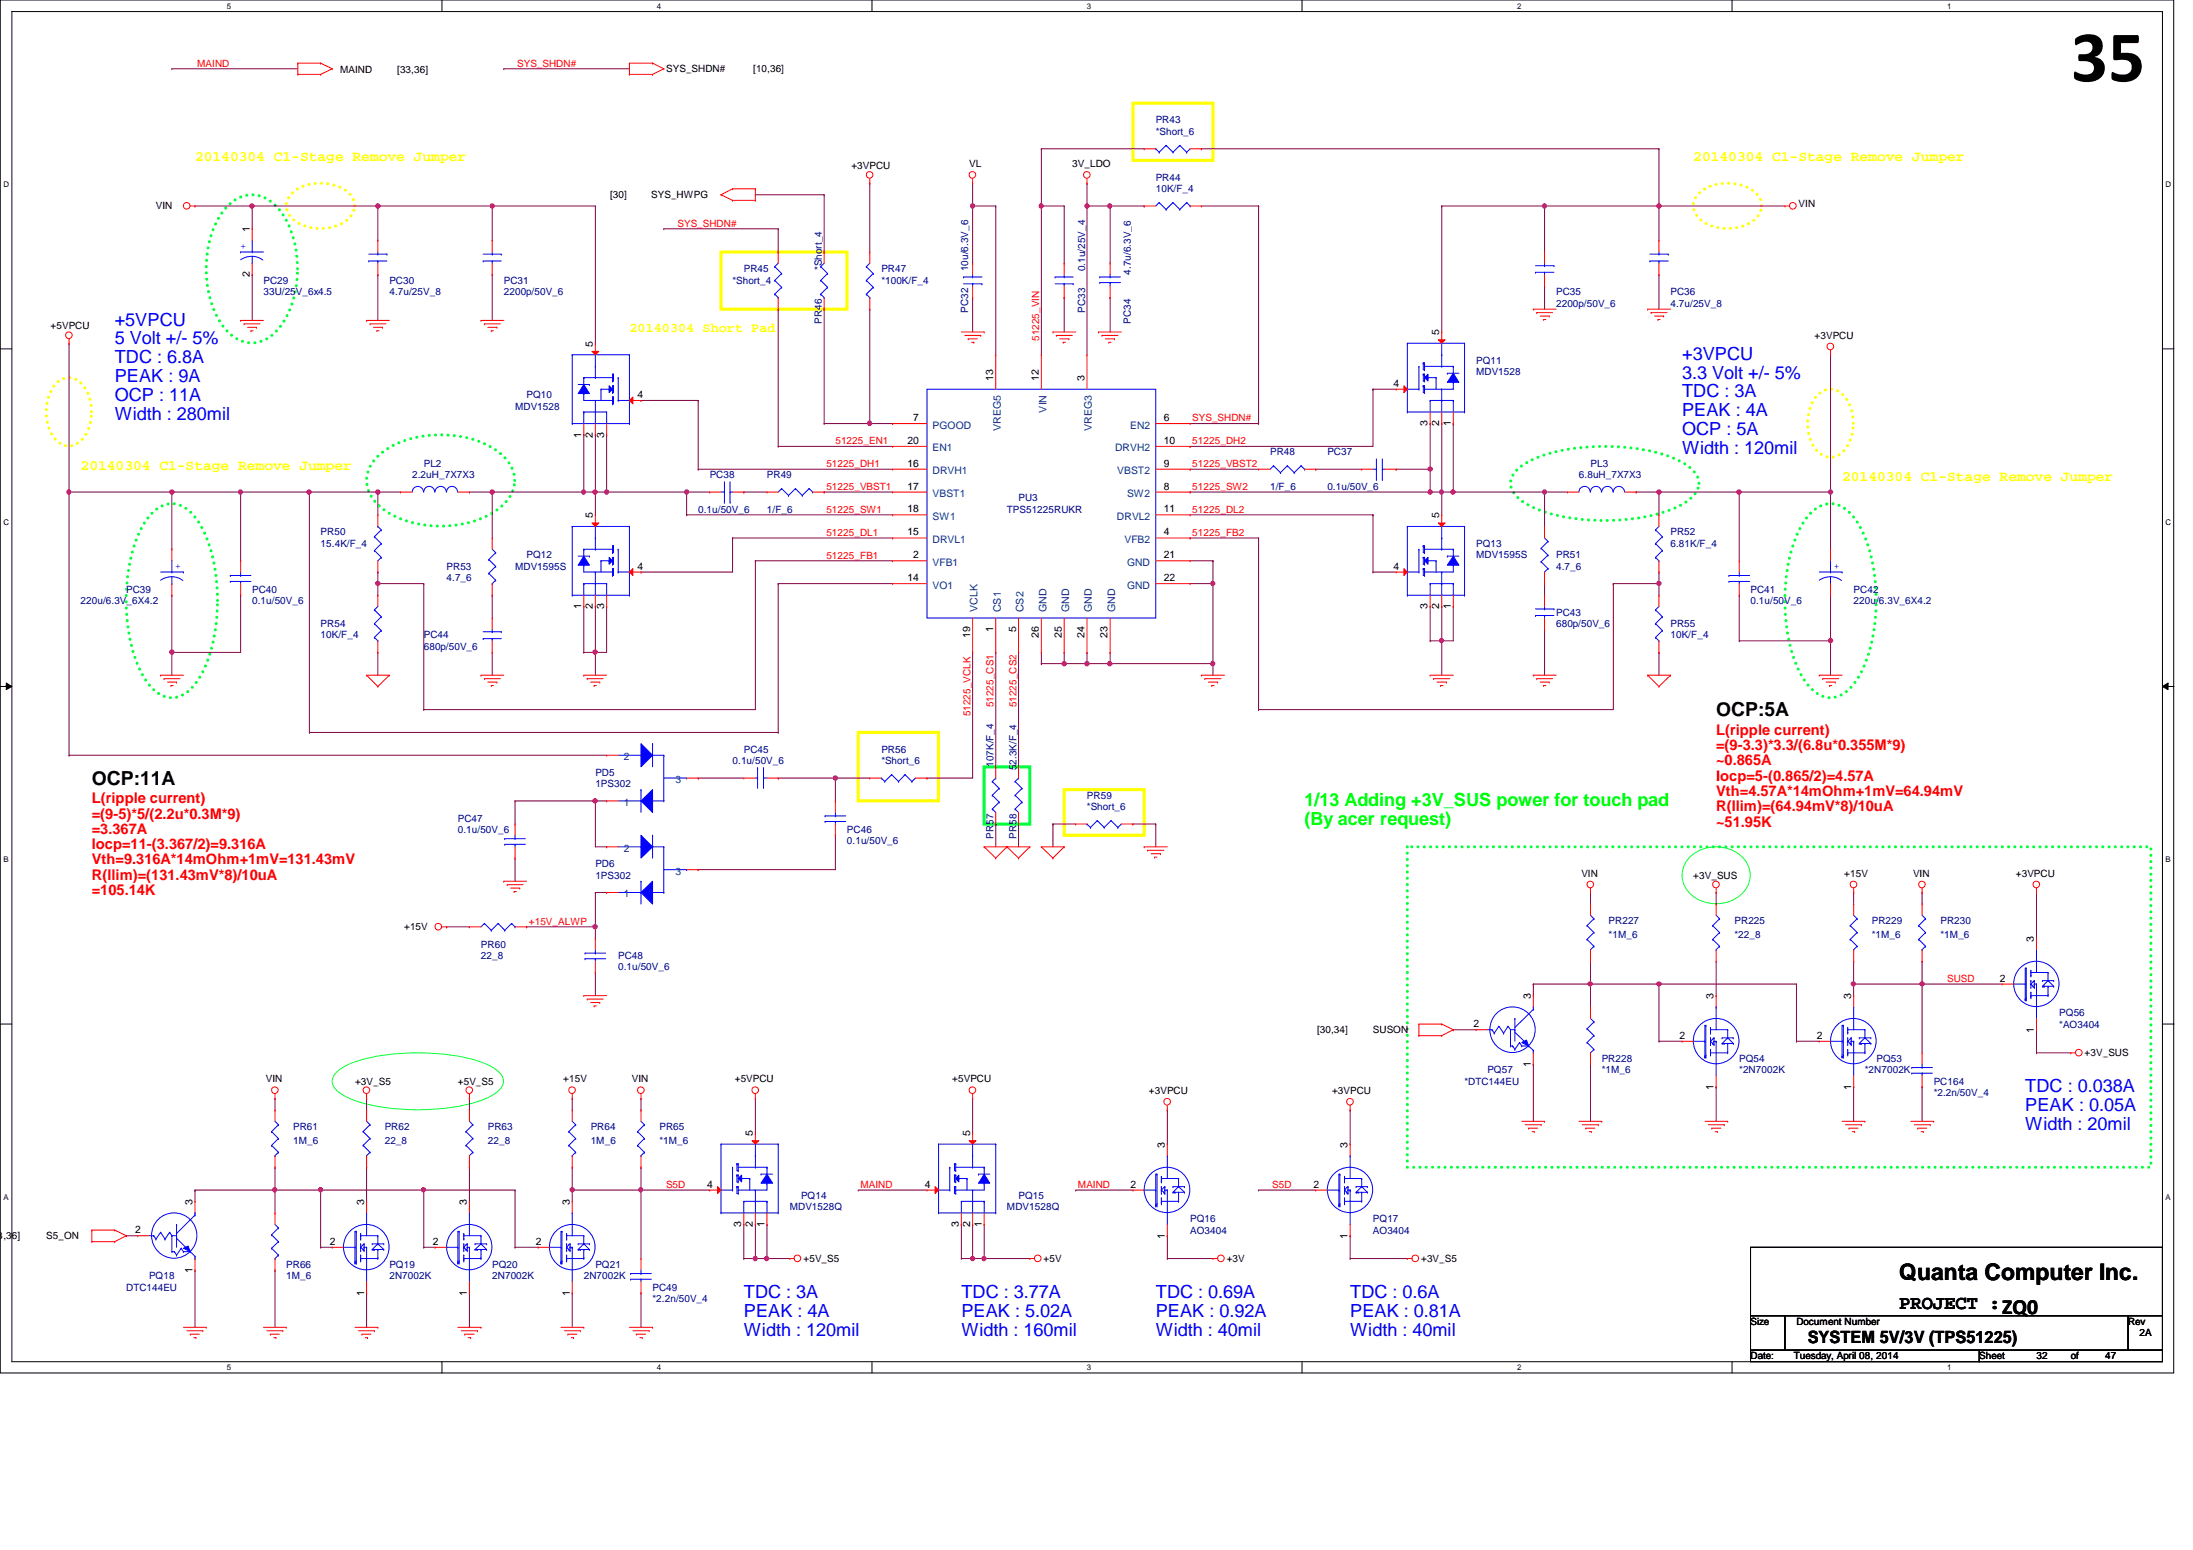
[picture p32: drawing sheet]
<svg xmlns="http://www.w3.org/2000/svg" width="297mm" height="210mm" viewBox="0 0 297 210" stroke-linecap="round" stroke-linejoin="round" font-family="sans-serif">
<defs><g id="words">
<text font-size="9.9" x="280.5" y="11">35</text>
<text font-size="3.1" x="257.3" y="173.3">Quanta Computer Inc.</text>
<g font-size="2.6">
<text x="232.4" y="96.9">OCP:5A</text>
<text x="12.4" y="106.3">OCP:11A</text>
<text x="257.3" y="177.2">PROJECT :ZQ0</text>
</g>
<g font-size="2.5" fill="#00f">
<text x="15.5" y="44.1">+5VPCU</text>
<text x="15.5" y="46.7">5 Volt +/- 5%</text>
<text x="15.5" y="49.2">TDC : 6.8A</text>
<text x="15.5" y="51.7">PEAK : 9A</text>
<text x="227.8" y="48.7">+3VPCU</text>
<text x="227.8" y="51.3">3.3 Volt +/- 5%</text>
<text x="227.8" y="53.8">TDC : 3A</text>
<text x="15.5" y="54.3">OCP : 11A</text>
<text x="15.5" y="56.8">Width : 280mil</text>
<text x="227.8" y="56.3">PEAK : 4A</text>
<text x="227.8" y="58.9">OCP : 5A</text>
<text x="227.8" y="61.4">Width : 120mil</text>
<text x="274.3" y="147.9">TDC : 0.038A</text>
<text x="274.3" y="150.5">PEAK : 0.05A</text>
<text x="274.3" y="153">Width : 20mil</text>
<text x="100.8" y="175.8">TDC : 3A</text>
<text x="100.8" y="178.4">PEAK : 4A</text>
<text x="130.2" y="175.8">TDC : 3.77A</text>
<text x="130.2" y="178.4">PEAK : 5.02A</text>
<text x="156.5" y="175.8">TDC : 0.69A</text>
<text x="156.5" y="178.4">PEAK : 0.92A</text>
<text x="182.9" y="175.8">TDC : 0.6A</text>
<text x="182.9" y="178.4">PEAK : 0.81A</text>
<text x="100.8" y="180.9">Width : 120mil</text>
<text x="130.2" y="180.9">Width : 160mil</text>
<text x="156.5" y="180.9">Width : 40mil</text>
<text x="182.9" y="180.9">Width : 40mil</text>
</g>
<g font-size="2.5" fill="#0f0">
<text x="176.7" y="109.2">1/13 Adding +3V_SUS power for touch pad</text>
<text x="176.7" y="111.7">(By acer request)</text>
</g>
<text font-size="2.3" x="244.9" y="181.9">SYSTEM 5V/3V (TPS51225)</text>
<g font-size="2" fill="#ff0">
<text x="26.4" y="21.8">20140304 C1-Stage Remove Jumper</text>
<text x="229.4" y="21.8">20140304 C1-Stage Remove Jumper</text>
<text x="10.9" y="63.6">20140304 C1-Stage Remove Jumper</text>
<text x="249.5" y="65.2">20140304 C1-Stage Remove Jumper</text>
</g>
<g font-size="2" fill="#f00">
<text x="232.4" y="99.5">L(ripple current)</text>
<text x="232.4" y="101.6">=(9-3.3)*3.3/(6.8u*0.355M*9)</text>
<text x="232.4" y="103.6">~0.865A</text>
<text x="232.4" y="105.7">Iocp=5-(0.865/2)=4.57A</text>
<text x="232.4" y="107.8">Vth=4.57A*14mOhm+1mV=64.94mV</text>
<text x="12.4" y="108.8">L(ripple current)</text>
<text x="12.4" y="110.9">=(9-5)*5/(2.2u*0.3M*9)</text>
<text x="12.4" y="112.9">=3.367A</text>
<text x="232.4" y="109.9">R(Ilim)=(64.94mV*8)/10uA</text>
<text x="232.4" y="111.9">~51.95K</text>
<text x="12.4" y="115">Iocp=11-(3.367/2)=9.316A</text>
<text x="12.4" y="117.1">Vth=9.316A*14mOhm+1mV=131.43mV</text>
<text x="12.4" y="119.1">R(Ilim)=(131.43mV*8)/10uA</text>
<text x="12.4" y="121.2">=105.14K</text>
</g>
<text font-size="1.8" fill="#ff0" x="85.3" y="44.9">20140304 Short Pad</text>
<g font-size="1.4" fill="#f00">
<text x="26.7" y="9">MAIND</text>
<text x="70.1" y="9">SYS_SHDN#</text>
<text x="91.8" y="30.7">SYS_SHDN#</text>
<text x="140.8" y="46.2" transform="rotate(-90 140.8 46.2)">51225_VIN</text>
<text x="161.5" y="57.1">SYS_SHDN#</text>
<text x="111.9" y="63.2">51225_DH1</text>
<text x="113.2" y="60.2">51225_EN1</text>
<text x="161.5" y="63.2">51225_VBST2</text>
<text x="161.5" y="60.2">51225_DH2</text>
<text x="111.9" y="66.3">51225_VBST1</text>
<text x="111.9" y="69.4">51225_SW1</text>
<text x="161.5" y="69.4">51225_DL2</text>
<text x="161.5" y="66.3">51225_SW2</text>
<text x="111.9" y="75.6">51225_FB1</text>
<text x="111.9" y="72.6">51225_DL1</text>
<text x="161.5" y="72.6">51225_FB2</text>
<text x="134.6" y="95.8" transform="rotate(-90 134.6 95.8)">51225_CS1</text>
<text x="137.7" y="95.8" transform="rotate(-90 137.7 95.8)">51225_CS2</text>
<text x="131.4" y="97" transform="rotate(-90 131.4 97)">51225_VCLK</text>
<text x="71.6" y="125.2">+15V_ALWP</text>
<text x="263.7" y="133">SUSD</text>
<text x="90.2" y="160.9">S5D</text>
<text x="116.5" y="160.9">MAIND</text>
<text x="146" y="160.9">MAIND</text>
<text x="172.3" y="160.9">S5D</text>
</g>
<g font-size="1.4">
<text x="46.1" y="9.9">MAIND</text>
<text x="53.8" y="9.9">[33,36]</text>
<text x="90.3" y="9.8">SYS_SHDN#</text>
<text x="102" y="9.8">[10,36]</text>
<text x="115.3" y="22.9">+3VPCU</text>
<text x="131.3" y="22.6">VL</text>
<text x="145.2" y="22.6">3V_LDO</text>
<text x="21.1" y="28.4">VIN</text>
<text x="82.6" y="26.8">[30]</text>
<text x="88.2" y="26.8">SYS_HWPG</text>
<text x="243.6" y="28.1">VIN</text>
<text x="33.8" y="31.5" transform="rotate(-90 33.8 31.5)">1</text>
<text x="33.8" y="37.5" transform="rotate(-90 33.8 37.5)">2</text>
<text x="6.9" y="44.6">+5VPCU</text>
<text x="80.3" y="46.9" transform="rotate(-90 80.3 46.9)">5</text>
<text x="194.9" y="45.4" transform="rotate(-90 194.9 45.4)">5</text>
<text x="245.8" y="45.8">+3VPCU</text>
<text x="86.4" y="53.9">4</text>
<text x="134.5" y="51.6" transform="rotate(-90 134.5 51.6)">13</text>
<text x="140.7" y="51.6" transform="rotate(-90 140.7 51.6)">12</text>
<text x="146.9" y="51.6" transform="rotate(-90 146.9 51.6)">3</text>
<text x="188.8" y="52.4">4</text>
<text x="78.7" y="59.3" transform="rotate(-90 78.7 59.3)">1</text>
<text x="80.3" y="59.3" transform="rotate(-90 80.3 59.3)">2</text>
<text x="81.8" y="59.3" transform="rotate(-90 81.8 59.3)">3</text>
<text x="123.7" y="57">7</text>
<text x="157.6" y="57">6</text>
<text x="193.4" y="57.7" transform="rotate(-90 193.4 57.7)">3</text>
<text x="194.9" y="57.7" transform="rotate(-90 194.9 57.7)">2</text>
<text x="196.5" y="57.7" transform="rotate(-90 196.5 57.7)">1</text>
<text x="122.9" y="63.2">16</text>
<text x="122.9" y="60.1">20</text>
<text x="157.6" y="60.1">10</text>
<text x="157.6" y="63.2">9</text>
<text x="80.3" y="70.2" transform="rotate(-90 80.3 70.2)">5</text>
<text x="122.9" y="66.3">17</text>
<text x="122.9" y="69.4">18</text>
<text x="157.6" y="66.3">8</text>
<text x="157.6" y="69.4">11</text>
<text x="194.9" y="70.2" transform="rotate(-90 194.9 70.2)">5</text>
<text x="86.4" y="77.1">4</text>
<text x="122.9" y="72.5">15</text>
<text x="123.7" y="75.6">2</text>
<text x="157.6" y="72.5">4</text>
<text x="157.6" y="75.6">21</text>
<text x="188.8" y="77.1">4</text>
<text x="78.7" y="82.5" transform="rotate(-90 78.7 82.5)">1</text>
<text x="80.3" y="82.5" transform="rotate(-90 80.3 82.5)">2</text>
<text x="81.8" y="82.5" transform="rotate(-90 81.8 82.5)">3</text>
<text x="122.9" y="78.7">14</text>
<text x="157.6" y="78.7">22</text>
<text x="193.4" y="82.5" transform="rotate(-90 193.4 82.5)">3</text>
<text x="194.9" y="82.5" transform="rotate(-90 194.9 82.5)">2</text>
<text x="196.5" y="82.5" transform="rotate(-90 196.5 82.5)">1</text>
<text x="131.4" y="86.4" transform="rotate(-90 131.4 86.4)">19</text>
<text x="134.5" y="85.6" transform="rotate(-90 134.5 85.6)">1</text>
<text x="137.6" y="85.6" transform="rotate(-90 137.6 85.6)">5</text>
<text x="140.7" y="86.4" transform="rotate(-90 140.7 86.4)">26</text>
<text x="143.8" y="86.4" transform="rotate(-90 143.8 86.4)">25</text>
<text x="146.9" y="86.4" transform="rotate(-90 146.9 86.4)">24</text>
<text x="150" y="86.4" transform="rotate(-90 150 86.4)">23</text>
<text x="214.2" y="118.7">VIN</text>
<text x="229.4" y="119">+3V_SUS</text>
<text x="249.8" y="118.7">+15V</text>
<text x="259.1" y="118.7">VIN</text>
<text x="273" y="118.7">+3VPCU</text>
<text x="54.7" y="126">+15V</text>
<text x="275.5" y="127.5" transform="rotate(-90 275.5 127.5)">3</text>
<text x="207.3" y="135.3" transform="rotate(-90 207.3 135.3)">3</text>
<text x="232.1" y="135.3" transform="rotate(-90 232.1 135.3)">3</text>
<text x="250.7" y="135.3" transform="rotate(-90 250.7 135.3)">3</text>
<text x="270.9" y="132.9">2</text>
<text x="178.4" y="139.9">[30,34]</text>
<text x="186" y="139.9">SUSON</text>
<text x="199.6" y="139.1">2</text>
<text x="227.5" y="140.7">2</text>
<text x="246.1" y="140.7">2</text>
<text x="275.5" y="139.8" transform="rotate(-90 275.5 139.8)">1</text>
<text x="282.4" y="143">+3V_SUS</text>
<text x="36" y="146.6">VIN</text>
<text x="48.1" y="146.9">+3V_S5</text>
<text x="62" y="146.9">+5V_S5</text>
<text x="76.3" y="146.6">+15V</text>
<text x="85.6" y="146.6">VIN</text>
<text x="99.5" y="146.6">+5VPCU</text>
<text x="129" y="146.6">+5VPCU</text>
<text x="155.6" y="148.1">+3VPCU</text>
<text x="180.4" y="148.1">+3VPCU</text>
<text x="207.3" y="144.5" transform="rotate(-90 207.3 144.5)">1</text>
<text x="232.1" y="147.6" transform="rotate(-90 232.1 147.6)">1</text>
<text x="250.7" y="147.6" transform="rotate(-90 250.7 147.6)">1</text>
<text x="102" y="153.8" transform="rotate(-90 102 153.8)">5</text>
<text x="131.4" y="153.8" transform="rotate(-90 131.4 153.8)">5</text>
<text x="157.8" y="155.4" transform="rotate(-90 157.8 155.4)">3</text>
<text x="182.5" y="155.4" transform="rotate(-90 182.5 155.4)">3</text>
<text x="95.8" y="160.8">4</text>
<text x="125.3" y="160.8">4</text>
<text x="153.1" y="160.8">2</text>
<text x="177.9" y="160.8">2</text>
<text x="-.3" y="167.8">3,36]</text>
<text x="6.3" y="167.8">S5_ON</text>
<text x="18.3" y="167">2</text>
<text x="26.1" y="163.2" transform="rotate(-90 26.1 163.2)">3</text>
<text x="49.3" y="163.2" transform="rotate(-90 49.3 163.2)">3</text>
<text x="63.2" y="163.2" transform="rotate(-90 63.2 163.2)">3</text>
<text x="77.2" y="163.2" transform="rotate(-90 77.2 163.2)">3</text>
<text x="100.4" y="166.2" transform="rotate(-90 100.4 166.2)">3</text>
<text x="102" y="166.2" transform="rotate(-90 102 166.2)">2</text>
<text x="103.5" y="166.2" transform="rotate(-90 103.5 166.2)">1</text>
<text x="129.9" y="166.2" transform="rotate(-90 129.9 166.2)">3</text>
<text x="131.4" y="166.2" transform="rotate(-90 131.4 166.2)">2</text>
<text x="133" y="166.2" transform="rotate(-90 133 166.2)">1</text>
<text x="157.8" y="167.7" transform="rotate(-90 157.8 167.7)">1</text>
<text x="182.5" y="167.7" transform="rotate(-90 182.5 167.7)">1</text>
<text x="26.1" y="172.3" transform="rotate(-90 26.1 172.3)">1</text>
<text x="44.7" y="168.6">2</text>
<text x="58.6" y="168.6">2</text>
<text x="72.6" y="168.6">2</text>
<text x="108.8" y="170.9">+5V_S5</text>
<text x="141.3" y="170.9">+5V</text>
<text x="166.2" y="170.9">+3V</text>
<text x="192.5" y="170.9">+3V_S5</text>
<text x="49.3" y="175.5" transform="rotate(-90 49.3 175.5)">1</text>
<text x="63.2" y="175.5" transform="rotate(-90 63.2 175.5)">1</text>
<text x="77.2" y="175.5" transform="rotate(-90 77.2 175.5)">1</text>
<text x="237.1" y="179.4">Size</text>
<text x="243.3" y="179.4">Document Number</text>
<text x="288.2" y="179.4">Rev</text>
<text x="237.1" y="184.1">Date:</text>
<text x="243" y="184.1">Tuesday, April 08, 2014</text>
<text x="268.1" y="184.1">Sheet</text>
<text x="275.8" y="184.1">32</text>
<text x="280.5" y="184.1">of</text>
<text x="285.2" y="184.1">47</text>
<text x="289.8" y="181">2A</text>
</g>
<g font-size="1.4" fill="#000080">
<text x="156.5" y="16.7">PR43</text>
<text x="156.5" y="18.3">*Short_6</text>
<text x="156.5" y="24.5">PR44</text>
<text x="156.5" y="26">10K/F_4</text>
<text x="35.7" y="38.4">PC29</text>
<text x="35.7" y="40">33U/25V_6x4.5</text>
<text x="52.7" y="38.4">PC30</text>
<text x="52.7" y="40">4.7u/25V_8</text>
<text x="68.2" y="38.4">PC31</text>
<text x="68.2" y="40">2200p/50V_6</text>
<text x="99.2" y="38.4">*Short_4</text>
<text x="100.8" y="36.9">PR45</text>
<text x="111.3" y="36.6" transform="rotate(-90 111.3 36.6)">*Short_4</text>
<text x="119.4" y="36.9">PR47</text>
<text x="119.4" y="38.4">*100K/F_4</text>
<text x="131.1" y="36.7" transform="rotate(-90 131.1 36.7)">10u/6.3V_6</text>
<text x="147" y="36.7" transform="rotate(-90 147 36.7)">0.1u/25V_4</text>
<text x="153.2" y="37.2" transform="rotate(-90 153.2 37.2)">4.7u/6.3V_6</text>
<text x="210.8" y="40">PC35</text>
<text x="210.8" y="41.5">2200p/50V_6</text>
<text x="226.3" y="40">PC36</text>
<text x="226.3" y="41.5">4.7u/25V_8</text>
<text x="111.3" y="43.9" transform="rotate(-90 111.3 43.9)">PR46</text>
<text x="131.1" y="42.3" transform="rotate(-90 131.1 42.3)">PC32</text>
<text x="147" y="42.3" transform="rotate(-90 147 42.3)">PC33</text>
<text x="153.2" y="43.9" transform="rotate(-90 153.2 43.9)">PC34</text>
<text x="71.3" y="53.9">PQ10</text>
<text x="199.9" y="49.3">PQ11</text>
<text x="199.9" y="50.8">MDV1528</text>
<text x="69.8" y="55.5">MDV1528</text>
<text x="55.8" y="64.8">2.2uH_7X7X3</text>
<text x="57.4" y="63.2">PL2</text>
<text x="96.1" y="64.8">PC38</text>
<text x="103.9" y="64.8">PR49</text>
<text x="172" y="61.7">PR48</text>
<text x="179.8" y="61.7">PC37</text>
<text x="213.9" y="64.8">6.8uH_7X7X3</text>
<text x="215.4" y="63.2">PL3</text>
<text x="94.6" y="69.4">0.1u/50V_6</text>
<text x="103.9" y="69.4">1/F_6</text>
<text x="136.4" y="69.4">TPS51225RUKR</text>
<text x="138" y="67.9">PU3</text>
<text x="172" y="66.3">1/F_6</text>
<text x="179.8" y="66.3">0.1u/50V_6</text>
<text x="43.4" y="72.5">PR50</text>
<text x="43.4" y="74.1">15.4K/F_4</text>
<text x="60.5" y="77.2">PR53</text>
<text x="69.8" y="77.2">MDV1595S</text>
<text x="71.3" y="75.6">PQ12</text>
<text x="199.9" y="74.1">PQ13</text>
<text x="199.9" y="75.6">MDV1595S</text>
<text x="210.8" y="75.6">PR51</text>
<text x="210.8" y="77.2">4.7_6</text>
<text x="226.3" y="72.5">PR52</text>
<text x="226.3" y="74.1">6.81K/F_4</text>
<text x="10.9" y="81.8">220u/6.3V_6X4.2</text>
<text x="17.1" y="80.3">PC39</text>
<text x="34.2" y="80.3">PC40</text>
<text x="34.2" y="81.8">0.1u/50V_6</text>
<text x="60.5" y="78.7">4.7_6</text>
<text x="210.8" y="83.4">PC43</text>
<text x="237.1" y="80.3">PC41</text>
<text x="237.1" y="81.8">0.1u/50V_6</text>
<text x="251.1" y="80.3">PC42</text>
<text x="251.1" y="81.8">220u/6.3V_6X4.2</text>
<text x="43.4" y="84.9">PR54</text>
<text x="43.4" y="86.4">10K/F_4</text>
<text x="57.4" y="86.4">PC44</text>
<text x="57.4" y="88">680p/50V_6</text>
<text x="210.8" y="84.9">680p/50V_6</text>
<text x="226.3" y="84.9">PR55</text>
<text x="226.3" y="86.4">10K/F_4</text>
<text x="100.8" y="101.9">PC45</text>
<text x="119.4" y="101.9">PR56</text>
<text x="80.6" y="105.1">PD5</text>
<text x="80.6" y="106.6">1PS302</text>
<text x="99.2" y="103.5">0.1u/50V_6</text>
<text x="119.4" y="103.5">*Short_6</text>
<text x="134.6" y="103.8" transform="rotate(-90 134.6 103.8)">107K/F_4</text>
<text x="137.7" y="104.3" transform="rotate(-90 137.7 104.3)">52.3K/F_4</text>
<text x="62" y="111.3">PC47</text>
<text x="62" y="112.8">0.1u/50V_6</text>
<text x="114.7" y="112.8">PC46</text>
<text x="134.6" y="113.6" transform="rotate(-90 134.6 113.6)">PR57</text>
<text x="137.7" y="113.6" transform="rotate(-90 137.7 113.6)">PR58</text>
<text x="147.2" y="108.2">PR59</text>
<text x="147.2" y="109.7">*Short_6</text>
<text x="80.6" y="117.4">PD6</text>
<text x="80.6" y="119">1PS302</text>
<text x="114.7" y="114.3">0.1u/50V_6</text>
<text x="217.9" y="125.2">PR227</text>
<text x="234.9" y="125.2">PR225</text>
<text x="253.5" y="125.2">PR229</text>
<text x="262.8" y="125.2">PR230</text>
<text x="65.1" y="128.3">PR60</text>
<text x="65.1" y="129.8">22_8</text>
<text x="83.7" y="129.8">PC48</text>
<text x="83.7" y="131.4">0.1u/50V_6</text>
<text x="217.9" y="127">*1M_6</text>
<text x="234.9" y="127">*22_8</text>
<text x="253.5" y="127">*1M_6</text>
<text x="262.8" y="127">*1M_6</text>
<text x="278.9" y="137.6">PQ56</text>
<text x="217" y="143.8">PR228</text>
<text x="235.6" y="143.8">PQ54</text>
<text x="254.2" y="143.8">PQ53</text>
<text x="278.9" y="139.1">*AO3404</text>
<text x="198.4" y="146.9">*DTC144EU</text>
<text x="201.5" y="145.3">PQ57</text>
<text x="217" y="145.3">*1M_6</text>
<text x="235.6" y="145.3">*2N7002K</text>
<text x="252.6" y="145.3">*2N7002K</text>
<text x="261.9" y="146.9">PC164</text>
<text x="261.9" y="148.4">*2.2n/50V_4</text>
<text x="39.7" y="153.1">PR61</text>
<text x="39.7" y="154.9">1M_6</text>
<text x="52.1" y="153.1">PR62</text>
<text x="52.1" y="154.9">22_8</text>
<text x="66.1" y="153.1">PR63</text>
<text x="66.1" y="154.9">22_8</text>
<text x="80" y="153.1">PR64</text>
<text x="80" y="154.9">1M_6</text>
<text x="89.3" y="153.1">PR65</text>
<text x="89.3" y="154.9">*1M_6</text>
<text x="107" y="163.9">MDV1528Q</text>
<text x="108.5" y="162.4">PQ14</text>
<text x="136.4" y="163.9">MDV1528Q</text>
<text x="138" y="162.4">PQ15</text>
<text x="161.2" y="165.5">PQ16</text>
<text x="161.2" y="167">AO3404</text>
<text x="186" y="165.5">PQ17</text>
<text x="186" y="167">AO3404</text>
<text x="20.2" y="173.2">PQ18</text>
<text x="38.8" y="171.7">PR66</text>
<text x="38.8" y="173.2">1M_6</text>
<text x="52.7" y="171.7">PQ19</text>
<text x="52.7" y="173.2">2N7002K</text>
<text x="66.7" y="171.7">PQ20</text>
<text x="66.7" y="173.2">2N7002K</text>
<text x="79.1" y="173.2">2N7002K</text>
<text x="80.6" y="171.7">PQ21</text>
<text x="17.1" y="174.8">DTC144EU</text>
<text x="88.4" y="174.8">PC49</text>
<text x="88.4" y="176.3">*2.2n/50V_4</text>
</g>
<g font-size="1.4" fill="#00f">
<text x="32.6" y="33.7">+</text>
<text x="23.7" y="77.1">+</text>
<text x="248.4" y="77.1">+</text>
</g>
<g font-size="1.4" fill="#004080">
<text x="126.3" y="58">PGOOD</text>
<text x="135.5" y="58.4" transform="rotate(-90 135.5 58.4)">VREG5</text>
<text x="141.7" y="55.9" transform="rotate(-90 141.7 55.9)">VIN</text>
<text x="147.9" y="58.4" transform="rotate(-90 147.9 58.4)">VREG3</text>
<text x="153.1" y="58">EN2</text>
<text x="126.3" y="64.2">DRVH1</text>
<text x="126.3" y="61.1">EN1</text>
<text x="151" y="61.1">DRVH2</text>
<text x="151.3" y="64.2">VBST2</text>
<text x="126.3" y="67.3">VBST1</text>
<text x="126.3" y="70.4">SW1</text>
<text x="151.3" y="70.4">DRVL2</text>
<text x="152.7" y="67.3">SW2</text>
<text x="126.3" y="73.5">DRVL1</text>
<text x="126.3" y="76.6">VFB1</text>
<text x="152.3" y="73.5">VFB2</text>
<text x="152.7" y="76.6">GND</text>
<text x="126.3" y="79.7">VO1</text>
<text x="132.4" y="82.9" transform="rotate(-90 132.4 82.9)">VCLK</text>
<text x="135.5" y="82.9" transform="rotate(-90 135.5 82.9)">CS1</text>
<text x="138.6" y="82.9" transform="rotate(-90 138.6 82.9)">CS2</text>
<text x="141.7" y="82.9" transform="rotate(-90 141.7 82.9)">GND</text>
<text x="144.8" y="82.9" transform="rotate(-90 144.8 82.9)">GND</text>
<text x="147.9" y="82.9" transform="rotate(-90 147.9 82.9)">GND</text>
<text x="151" y="82.9" transform="rotate(-90 151 82.9)">GND</text>
<text x="152.7" y="79.7">GND</text>
<text x="84.5" y="103">2</text>
<text x="91.5" y="106">3</text>
<text x="84.5" y="109.1">1</text>
<text x="84.5" y="115.4">2</text>
<text x="91.5" y="118.4">3</text>
<text x="84.5" y="121.5">1</text>
</g>
<g font-size="1.1">
<text x="30.7" y="1.2">5</text>
<text x="89" y="1.2">4</text>
<text x="147.2" y="1.2">3</text>
<text x="205.5" y="1.2">2</text>
<text x="263.7" y="1.2">1</text>
<text x=".5" y="25.4">D</text>
<text x="293.3" y="25.4">D</text>
<text x=".5" y="71">C</text>
<text x="293.3" y="71">C</text>
<text x=".5" y="116.8">B</text>
<text x="293.3" y="116.8">B</text>
<text x=".5" y="162.5">A</text>
<text x="293.3" y="162.5">A</text>
<text x="30.7" y="185.6">5</text>
<text x="89" y="185.6">4</text>
<text x="147.2" y="185.6">3</text>
<text x="205.5" y="185.6">2</text>
<text x="263.7" y="185.6">1</text>
</g>
</g></defs>
<path d="M0 0h294.4v185.9h-294.4zM1.6 1.6h291.3v182.8h-291.3z" fill="none" stroke="#000" stroke-width=".14"/>
<g fill="#fff">
<path d="M30.7 .2h.6v1.2h-.6z"/>
<path d="M30.7 184.6h.6v1.2h-.6z"/>
</g>
<path d="M59.9 0v1.6M59.9 184.4v1.6" fill="none" stroke="#000" stroke-width=".14"/>
<g fill="#fff">
<path d="M89 .2h.6v1.2h-.6z"/>
<path d="M89 184.6h.6v1.2h-.6z"/>
</g>
<path d="M118.1 0v1.6M118.1 184.4v1.6" fill="none" stroke="#000" stroke-width=".14"/>
<g fill="#fff">
<path d="M147.2 .2h.6v1.2h-.6z"/>
<path d="M147.2 184.6h.6v1.2h-.6z"/>
</g>
<path d="M176.4 0v1.6M176.4 184.4v1.6" fill="none" stroke="#000" stroke-width=".14"/>
<g fill="#fff">
<path d="M205.5 .2h.6v1.2h-.6z"/>
<path d="M205.5 184.6h.6v1.2h-.6z"/>
</g>
<path d="M234.6 0v1.6M234.6 184.4v1.6" fill="none" stroke="#000" stroke-width=".14"/>
<g fill="#fff">
<path d="M263.7 .2h.6v1.2h-.6z"/>
<path d="M263.7 184.6h.6v1.2h-.6z"/>
<path d="M.5 24.4h.7v1.2h-.7z"/>
<path d="M293.3 24.4h.8v1.2h-.8z"/>
<path d="M.5 70.1h.7v1.1h-.7z"/>
<path d="M293.3 70.1h.8v1.1h-.8z"/>
</g>
<path d="M0 47.2h1.6M292.9 47.2h1.6" fill="none" stroke="#000" stroke-width=".14"/>
<g fill="#fff">
<path d="M.5 115.8h.7v1.2h-.7z"/>
<path d="M293.3 115.8h.7v1.2h-.7z"/>
</g>
<path d="M0 93h1.6M.8 92.5l.8 .5-.8 .4zM292.9 93l.8-.5v.9zM292.9 93h1.6" fill="none" stroke="#000" stroke-width=".14"/>
<path d="M.8 92.5l.8 .5-.8 .4zM292.9 93l.8-.5v.9z" fill="#000"/>
<g fill="#fff">
<path d="M.5 161.5h.7v1.2h-.7z"/>
<path d="M293.3 161.5h.7v1.2h-.7z"/>
</g>
<path d="M0 138.7h1.6M292.9 138.7h1.6" fill="none" stroke="#000" stroke-width=".14"/>
<path d="M31 27.7a4.2 4.2 0 0 1 6.2 0 12.2 12.2 0 0 1 3.1 8.7 12.2 12.2 0 0 1-3.1 8.7 4.2 4.2 0 0 1-6.2 0 12.2 12.2 0 0 1-3.1-8.7 12.2 12.2 0 0 1 3.1-8.7zM20.4 69.7a3.5 3.5 0 0 1 5.8 0 15.4 15.4 0 0 1 3.1 8.4 23.9 23.9 0 0 1-1.9 13.1 6.2 6.2 0 0 1-3.3 3.2 3.5 3.5 0 0 1-3.7-1.5 14.6 14.6 0 0 1-2.9-6.8 25.6 25.6 0 0 1 1.2-13.5l1-2zM51 61.9a12.2 12.2 0 0 1 8.7-3 12.2 12.2 0 0 1 8.6 3 4.2 4.2 0 0 1 0 6.3 12.2 12.2 0 0 1-8.6 3 12.2 12.2 0 0 1-8.7-3 4.2 4.2 0 0 1 0-6.3zM205.6 63.5a13.7 13.7 0 0 1 6.8-2.7 29.1 29.1 0 0 1 14 1.1 7.2 7.2 0 0 1 3.3 2.2 2.3 2.3 0 0 1-.6 3.3 13.8 13.8 0 0 1-6.8 2.7 28.6 28.6 0 0 1-14-1.1 7.2 7.2 0 0 1-3.3-2.2 2.3 2.3 0 0 1 .6-3.3zM245 69.7a3.5 3.5 0 0 1 5.8 0 15.4 15.4 0 0 1 3.1 8.4 23.9 23.9 0 0 1-1.9 13.1 6.2 6.2 0 0 1-3.3 3.2 3.5 3.5 0 0 1-3.7-1.5 14.6 14.6 0 0 1-2.8-6.8 25.6 25.6 0 0 1 1.1-13.5l1.1-2zM190.6 114.7h100.7v43.4h-100.7z" fill="none" stroke="#00ff40" stroke-width=".42" stroke-dasharray="0 .8"/>
<path d="M228.9 116a5.2 5.2 0 0 1 7.5 .6 3.5 3.5 0 0 1-1.6 5.3 5 5 0 0 1-6.7-2 3.4 3.4 0 0 1 .8-3.9zM45.4 145.4a9.6 9.6 0 0 1 5.3-2.3 31.3 31.3 0 0 1 14.1 .6 6.6 6.6 0 0 1 3 1.7 1.61 1.61 0 0 1-.5 2.5 13.9 13.9 0 0 1-6.2 2.1 30.9 30.9 0 0 1-12.7-.8 6.6 6.6 0 0 1-3-1.7 1.49 1.49 0 0 1 0-2.1z" fill="none" stroke="#00ff40" stroke-width=".14"/>
<path d="M133.3 103.8h6.2v7.8h-6.2z" fill="none" stroke="#00ff40" stroke-width=".42"/>
<path d="M39.6 26.1a6.2 6.2 0 0 1 7.7 0 2.35 2.35 0 0 1-.6 3.9 6.2 6.2 0 0 1-7.1-.4 2.26 2.26 0 0 1 0-3.5zM230.1 26.1a6.2 6.2 0 0 1 7.7 0 2.35 2.35 0 0 1-.5 3.9 6.2 6.2 0 0 1-7.2-.4 2.26 2.26 0 0 1 0-3.5zM7.6 51.9a2.35 2.35 0 0 1 3.9 .6 6.2 6.2 0 0 1-.5 7.1 2.32 2.32 0 0 1-3.8-.6 6.3 6.3 0 0 1 .4-7.1zM246.2 53.5a2.4 2.4 0 0 1 3.9 .5 6.2 6.2 0 0 1-.4 7.1 2.38 2.38 0 0 1-4-.5 6.2 6.2 0 0 1 .5-7.1z" fill="none" stroke="#ff0" stroke-width=".42" stroke-dasharray="0 .8"/>
<path d="M153.5 14h10.8v7.7h-10.8zM97.7 34.1h17v7.8h-17zM116.2 99.2h10.9v9.3h-10.9zM144.1 106.9h10.9v6.2h-10.9z" fill="none" stroke="#ff0" stroke-width=".42"/>
<path d="M37.3 158.1h.1M37.3 158.1v3.1M63.6 148.8h.1M63.6 148.8v1.5M77.5 158.1h.1M77.5 158.1v3.1M86.8 148.8h.1M86.8 148.8v1.5M63.6 175.1h.1M63.6 175.1v4.6" fill="none" stroke="#800040" stroke-width=".14"/>
<circle cx="77.5" cy="161.1" r=".3" fill="#f0f"/>
<circle cx="77.5" cy="161.1" r=".3" fill="none" stroke="#f0f" stroke-width=".14"/>
<path d="M37.3 148.8h.1M37.3 148.8v1.5M49.7 148.8h.1M49.7 148.8v1.5M37.3 161.2h.1M37.3 161.2h6.1M43.4 161.2h.1M43.4 161.2v7.7M69.8 168.9h.1M69.8 168.9h3.1" fill="none" stroke="#800040" stroke-width=".14"/>
<circle cx="43.4" cy="161.1" r=".3" fill="#f0f"/>
<circle cx="43.4" cy="161.1" r=".3" fill="none" stroke="#f0f" stroke-width=".14"/>
<circle cx="37.2" cy="161.1" r=".3" fill="#f0f"/>
<circle cx="37.2" cy="161.1" r=".3" fill="none" stroke="#f0f" stroke-width=".14"/>
<g fill="none" stroke="#800040" stroke-width=".14">
<path d="M49.7 158.1h.1M49.7 158.1v4.6M63.6 158.1h.1M63.6 158.1v4.6M26.4 172h.1M26.4 161.2h.1M26.4 161.2v1.5M26.4 172v7.7M26.4 161.2h10.9M37.3 172h.1M37.3 161.2h.1M37.3 161.2v3.1"/>
<path d="M37.3 172v7.7M43.4 168.9h.1M43.4 168.9h1.6M49.7 175.1h.1M49.7 175.1v4.6M57.4 161.2h.1M57.4 161.2v7.7M69.8 161.2h.1M69.8 161.2v7.7M77.5 175.1h.1M77.5 175.1v4.6"/>
</g>
<circle cx="57.4" cy="161.1" r=".3" fill="#f0f"/>
<circle cx="57.4" cy="161.1" r=".3" fill="none" stroke="#f0f" stroke-width=".14"/>
<g fill="none" stroke="#800040" stroke-width=".14">
<path d="M77.5 148.8h.1M77.5 148.8v1.5M86.8 158.1h.1M86.8 158.1v12.3M17.1 167.3h.1M17.1 167.3h1.6M43.4 161.2h.1M43.4 161.2h26.4M57.4 161.2h.1M57.4 168.9h.1M57.4 168.9h1.5M77.5 161.2h.1"/>
<path d="M77.5 161.2h18.6M77.5 161.2v1.5M86.8 161.2h.1M86.8 175.1h.1M86.8 175.1v4.6"/>
</g>
<circle cx="86.8" cy="161.1" r=".29" fill="#f0f"/>
<circle cx="86.8" cy="161.1" r=".29" fill="none" stroke="#f0f" stroke-width=".14"/>
<path d="M158.1 150.3h.1M158.1 150.3v4.6M130.2 165.8h.1M130.2 170.4h.1M130.2 165.8v4.6M131.7 165.8h.1M131.7 165.8v4.6h-1.5M158.1 170.4h.1M158.1 170.4h6.2M182.9 170.4h.1M182.9 170.4h7.7" fill="none" stroke="#800040" stroke-width=".14"/>
<circle cx="131.7" cy="170.4" r=".3" fill="#f0f"/>
<circle cx="131.7" cy="170.4" r=".3" fill="none" stroke="#f0f" stroke-width=".14"/>
<path d="M133.3 165.8h.1M133.3 165.8v4.6" fill="none" stroke="#800040" stroke-width=".14"/>
<circle cx="133.3" cy="170.4" r=".29" fill="#f0f"/>
<circle cx="133.3" cy="170.4" r=".29" fill="none" stroke="#f0f" stroke-width=".14"/>
<g fill="none" stroke="#800040" stroke-width=".14">
<path d="M102.3 148.8h.1M102.3 148.8v4.6M131.7 148.8h.1M131.7 148.8v4.6M182.9 150.3h.1M182.9 150.3v4.6M100.7 165.8h.1M100.7 165.8v4.6M103.9 165.8h.1M103.9 165.8v4.6M116.2 161.2h.1M116.2 161.2h9.4"/>
<path d="M131.7 170.4h.1M131.7 170.4h7.8M133.3 170.4h.1M145.7 161.2h.1M145.7 161.2h7.8M158.1 167.3h.1M158.1 167.3v3.1M170.5 161.2h.1M170.5 161.2h7.7M182.9 167.3h.1M182.9 167.3v3.1"/>
</g>
<circle cx="103.8" cy="170.4" r=".3" fill="#f0f"/>
<circle cx="103.8" cy="170.4" r=".3" fill="none" stroke="#f0f" stroke-width=".14"/>
<path d="M100.7 170.4h.1M100.7 170.4h1.6" fill="none" stroke="#800040" stroke-width=".14"/>
<circle cx="102.3" cy="170.4" r=".29" fill="#f0f"/>
<circle cx="102.3" cy="170.4" r=".29" fill="none" stroke="#f0f" stroke-width=".14"/>
<g fill="none" stroke="#800040" stroke-width=".14">
<path d="M89.9 31h.1M89.9 31h15.5M105.4 31h.1M105.4 31v3.1M161.2 63.5h.1M161.2 72.9h.1M161.2 63.5h9.3M161.2 72.9h9.3M164.3 75.9h.1M164.3 75.9v3.1M178.2 63.5h.1M178.2 63.5h6.2"/>
<path d="M141.1 89.9h.1M141.1 88.3v1.6M144.1 89.9h.1M144.1 88.3h.1M144.1 89.9h3.1M144.1 88.3v1.6M150.4 88.3h.1M150.4 88.3v1.6M102.3 165.8h.1M102.3 170.4h.1M102.3 165.8v4.6M102.3 170.4h4.7"/>
<path d="M103.9 170.4h.1"/>
</g>
<circle cx="144.1" cy="89.9" r=".3" fill="#f0f"/>
<circle cx="144.1" cy="89.9" r=".3" fill="none" stroke="#f0f" stroke-width=".14"/>
<path d="M147.2 88.3h.1M147.2 89.9h.1M147.2 88.3v1.6M147.2 89.9h3.2" fill="none" stroke="#800040" stroke-width=".14"/>
<circle cx="150.3" cy="89.9" r=".3" fill="#f0f"/>
<circle cx="150.3" cy="89.9" r=".3" fill="none" stroke="#f0f" stroke-width=".14"/>
<circle cx="147.2" cy="89.9" r=".3" fill="#f0f"/>
<circle cx="147.2" cy="89.9" r=".3" fill="none" stroke="#f0f" stroke-width=".14"/>
<path d="M68.2 9.3h.1M68.2 9.3h17.1M51.2 79h.1M51.2 79h6.2M193.7 66.6h15.5M195.3 66.6h.1M196.8 66.6h.1M141.1 89.9h.1M141.1 89.9h3M247.9 86.8h.1M247.9 86.8v4.6" fill="none" stroke="#800040" stroke-width=".14"/>
<circle cx="51.2" cy="79" r=".29" fill="#f0f"/>
<circle cx="51.2" cy="79" r=".29" fill="none" stroke="#f0f" stroke-width=".14"/>
<path d="M105.4 41.9h.1M105.4 41.9v18.6M41.9 66.6h.1M41.9 66.6h9.3M51.2 77.5h.1M51.2 77.5v1.5M235.6 86.8h.1M235.6 86.8h12.3" fill="none" stroke="#800040" stroke-width=".14"/>
<circle cx="248" cy="86.8" r=".29" fill="#f0f"/>
<circle cx="248" cy="86.8" r=".29" fill="none" stroke="#f0f" stroke-width=".14"/>
<path d="M193.7 82.1h.1M193.7 86.8h.1M193.7 82.1v4.7M195.3 82.1h.1M195.3 82.1v4.7h-1.6M247.9 80.6h.1M247.9 80.6v6.2" fill="none" stroke="#800040" stroke-width=".14"/>
<circle cx="195.2" cy="86.8" r=".29" fill="#f0f"/>
<circle cx="195.2" cy="86.8" r=".29" fill="none" stroke="#f0f" stroke-width=".14"/>
<path d="M80.6 27.9h.1M80.6 27.9v18.6M102.3 75.9h.1M102.3 75.9h18.6M164.3 79h.1M164.3 79v10.9M209.2 79h.1M209.2 79v1.6M150.4 89.9h13.9M164.3 89.9h.1M196.8 82.1h.1M196.8 82.1v4.7" fill="none" stroke="#800040" stroke-width=".14"/>
<circle cx="164.3" cy="89.9" r=".29" fill="#f0f"/>
<circle cx="164.3" cy="89.9" r=".29" fill="none" stroke="#f0f" stroke-width=".14"/>
<circle cx="164.3" cy="79" r=".29" fill="#f0f"/>
<circle cx="164.3" cy="79" r=".29" fill="none" stroke="#f0f" stroke-width=".14"/>
<path d="M162.7 20.2h.1M162.7 20.2h62M41.9 66.6h.1M41.9 66.6v32.6M105.4 79h.1M105.4 79h15.5M105.4 79v20.2M41.9 99.2h.1M41.9 99.2h63.5M105.4 99.2h.1" fill="none" stroke="#800040" stroke-width=".14"/>
<circle cx="41.9" cy="66.6" r=".3" fill="#f0f"/>
<circle cx="41.9" cy="66.6" r=".3" fill="none" stroke="#f0f" stroke-width=".14"/>
<path d="M32.6 66.6h.1M32.6 66.6h9.3" fill="none" stroke="#800040" stroke-width=".14"/>
<circle cx="32.6" cy="66.6" r=".29" fill="#f0f"/>
<circle cx="32.6" cy="66.6" r=".29" fill="none" stroke="#f0f" stroke-width=".14"/>
<path d="M141.1 27.9h.1M141.1 27.9v20.1M189.1 63.5h.1M189.1 63.5h4.6" fill="none" stroke="#800040" stroke-width=".14"/>
<circle cx="141" cy="27.9" r=".29" fill="#f0f"/>
<circle cx="141" cy="27.9" r=".29" fill="none" stroke="#f0f" stroke-width=".14"/>
<g fill="none" stroke="#800040" stroke-width=".14">
<path d="M147.2 24.8h.1M147.2 24.8v3.1M224.7 27.9h.1M224.7 20.2h.1M224.7 27.9h17.1M224.7 20.2v7.7M117.8 57.4h3.1M120.9 57.4h.1M161.2 57.4h9.3M170.5 57.4h.1M9.4 66.6h.1M9.4 66.6h23.2"/>
<path d="M23.3 66.6h.1M79.1 66.6h.1M79.1 66.6h3.1M80.6 66.6h.1M93 69.7h.1M93 66.6h.1M93 66.6h3.1M93 69.7h27.9M93 66.6v3.1M94.6 63.5h.1M94.6 63.5h26.3M99.2 72.9h.1"/>
<path d="M99.2 72.9v4.6M99.2 72.9h21.7M105.4 60.5h.1M105.4 60.5h15.5M111.6 66.6h.1M111.6 66.6h9.3"/>
</g>
<circle cx="93" cy="66.6" r=".3" fill="#f0f"/>
<circle cx="93" cy="66.6" r=".3" fill="none" stroke="#f0f" stroke-width=".14"/>
<path d="M9.4 66.6h.1M9.4 66.6v35.7" fill="none" stroke="#800040" stroke-width=".14"/>
<circle cx="9.3" cy="66.6" r=".29" fill="#f0f"/>
<circle cx="9.3" cy="66.6" r=".29" fill="none" stroke="#f0f" stroke-width=".14"/>
<path d="M195.3 27.9h.1M195.3 27.9h13.9M51.2 79h.1M51.2 66.6h.1M51.2 79v1.6M51.2 66.6h3.1" fill="none" stroke="#800040" stroke-width=".14"/>
<circle cx="51.2" cy="66.6" r=".3" fill="#f0f"/>
<circle cx="51.2" cy="66.6" r=".3" fill="none" stroke="#f0f" stroke-width=".14"/>
<path d="M32.6 66.6h.1M32.6 66.6v9.3M23.3 88.3h.1M23.3 88.3v3.1M32.6 80.6h.1M32.6 80.6v7.7M79.1 82.1h.1M79.1 82.1v6.2M80.6 88.3h.1M80.6 82.1h.1M80.6 82.1v9.3" fill="none" stroke="#800040" stroke-width=".14"/>
<circle cx="80.6" cy="88.3" r=".3" fill="#f0f"/>
<circle cx="80.6" cy="88.3" r=".3" fill="none" stroke="#f0f" stroke-width=".14"/>
<path d="M80.6 58.9h.1M80.6 58.9v7.7" fill="none" stroke="#800040" stroke-width=".14"/>
<circle cx="80.6" cy="66.6" r=".3" fill="#f0f"/>
<circle cx="80.6" cy="66.6" r=".3" fill="none" stroke="#f0f" stroke-width=".14"/>
<path d="M79.1 58.9h.1M79.1 58.9v7.7M235.6 66.6h.1M235.6 66.6v9.3M51.2 88.3h.1M51.2 88.3v3.1" fill="none" stroke="#800040" stroke-width=".14"/>
<circle cx="235.5" cy="66.6" r=".3" fill="#f0f"/>
<circle cx="235.5" cy="66.6" r=".3" fill="none" stroke="#f0f" stroke-width=".14"/>
<path d="M94.6 117.8h.1M105.4 105.4h.1M105.4 105.4h7.8M113.2 113.1h.1M113.2 105.4h.1M113.2 113.1v4.7h-18.6M113.2 105.4v3.1" fill="none" stroke="#800040" stroke-width=".14"/>
<circle cx="113.2" cy="105.4" r=".3" fill="#f0f"/>
<circle cx="113.2" cy="105.4" r=".3" fill="none" stroke="#f0f" stroke-width=".14"/>
<path d="M247.9 66.6h.1M247.9 66.6v7.8" fill="none" stroke="#800040" stroke-width=".14"/>
<circle cx="247.9" cy="66.6" r=".3" fill="#f0f"/>
<circle cx="247.9" cy="66.6" r=".3" fill="none" stroke="#f0f" stroke-width=".14"/>
<path d="M69.8 108.5h10.8M80.6 108.5h.1M80.6 108.5v6.2" fill="none" stroke="#800040" stroke-width=".14"/>
<circle cx="80.6" cy="108.5" r=".3" fill="#f0f"/>
<circle cx="80.6" cy="108.5" r=".3" fill="none" stroke="#f0f" stroke-width=".14"/>
<path d="M79.1 88.3h.1M79.1 88.3h1.5M71.3 125.5h.1M71.3 125.5h9.3M80.6 125.5h.1M80.6 131.7h.1M80.6 125.5v1.6M80.6 131.7v3.1" fill="none" stroke="#800040" stroke-width=".14"/>
<circle cx="80.6" cy="125.5" r=".29" fill="#f0f"/>
<circle cx="80.6" cy="125.5" r=".29" fill="none" stroke="#f0f" stroke-width=".14"/>
<g fill="none" stroke="#800040" stroke-width=".14">
<path d="M23.3 9.3h.1M23.3 9.3h17M34.2 37.2h.1M34.2 27.9h.1M34.2 27.9v3.1M34.2 37.2v6.2M51.2 37.2h.1M51.2 27.9h.1M51.2 27.9v4.7M51.2 37.2v6.2M66.7 37.2h.1M66.7 27.9h.1"/>
<path d="M66.7 27.9v4.7M66.7 37.2v6.2M195.3 27.9h.1M195.3 27.9v17.1M209.2 38.7h.1M209.2 27.9h.1M209.2 27.9v6.2M209.2 38.7v3.2M224.7 37.2h.1M224.7 27.9h.1M224.7 27.9v4.7M224.7 37.2v4.7"/>
<path d="M86.8 54.2h.1M86.8 54.2h7.8M51.2 66.6h.1M51.2 66.6v3.1M57.4 79h.1M57.4 79v17.1M186 77.5h.1M186 77.5h3.1M193.7 63.5h.1M193.7 63.5v3.1M195.3 66.6h.1M195.3 66.6v3.1"/>
<path d="M209.2 66.6h.1M209.2 66.6v4.7M209.2 66.6h3.1M224.7 66.6h.1M224.7 66.6h10.9M224.7 66.6v3.1M23.3 88.3h.1M23.3 88.3h9.3M82.2 82.1h.1M82.2 82.1v6.2M195.3 86.8h.1M195.3 86.8v4.6"/>
<path d="M235.6 80.6h.1M235.6 80.6v6.2M69.8 116.2h.1M69.8 108.5h.1M69.8 108.5v3.1M69.8 116.2v3.1M94.6 105.4h.1M94.6 105.4h6.1"/>
</g>
<circle cx="209.2" cy="66.6" r=".3" fill="#f0f"/>
<circle cx="209.2" cy="66.6" r=".3" fill="none" stroke="#f0f" stroke-width=".14"/>
<path d="M209.2 27.9h.1M209.2 27.9h15.5M63.6 66.6h.1M63.6 66.6h3.1M66.7 66.6h.1M66.7 66.6v6.3M66.7 88.3h.1M66.7 80.6h.1M66.7 80.6v3.1M66.7 88.3v3.1" fill="none" stroke="#800040" stroke-width=".14"/>
<circle cx="224.7" cy="27.9" r=".3" fill="#f0f"/>
<circle cx="224.7" cy="27.9" r=".3" fill="none" stroke="#f0f" stroke-width=".14"/>
<circle cx="209.2" cy="27.9" r=".3" fill="#f0f"/>
<circle cx="209.2" cy="27.9" r=".3" fill="none" stroke="#f0f" stroke-width=".14"/>
<path d="M221.6 66.6h.1M221.6 66.6h3.1" fill="none" stroke="#800040" stroke-width=".14"/>
<circle cx="224.7" cy="66.6" r=".3" fill="#f0f"/>
<circle cx="224.7" cy="66.6" r=".3" fill="none" stroke="#f0f" stroke-width=".14"/>
<path d="M66.7 66.6h.1M66.7 66.6h12.4M235.6 66.6h.1M235.6 66.6h12.3M224.7 88.3h.1M224.7 88.3v3.1" fill="none" stroke="#800040" stroke-width=".14"/>
<circle cx="79" cy="66.6" r=".29" fill="#f0f"/>
<circle cx="79" cy="66.6" r=".29" fill="none" stroke="#f0f" stroke-width=".14"/>
<circle cx="66.7" cy="66.6" r=".3" fill="#f0f"/>
<circle cx="66.7" cy="66.6" r=".3" fill="none" stroke="#f0f" stroke-width=".14"/>
<path d="M34.2 27.9h.1M34.2 27.9h17M80.6 88.3h.1M80.6 88.3h1.6M60.5 125.5h.1M60.5 125.5h3.1M80.6 120.9h.1M80.6 120.9v4.6" fill="none" stroke="#800040" stroke-width=".14"/>
<circle cx="51.2" cy="27.9" r=".3" fill="#f0f"/>
<circle cx="51.2" cy="27.9" r=".3" fill="none" stroke="#f0f" stroke-width=".14"/>
<circle cx="34.1" cy="27.9" r=".3" fill="#f0f"/>
<circle cx="34.1" cy="27.9" r=".3" fill="none" stroke="#f0f" stroke-width=".14"/>
<path d="M26.4 27.9h.1M26.4 27.9h7.8M150.4 27.9h4.6M155 27.9h.1M9.4 46.5h.1M9.4 46.5v20.1M82.2 58.9h.1M82.2 58.9v7.7M247.9 48h.1M247.9 48v18.6M195.3 86.8h.1M195.3 86.8h1.5" fill="none" stroke="#800040" stroke-width=".14"/>
<circle cx="82.2" cy="66.6" r=".3" fill="#f0f"/>
<circle cx="82.2" cy="66.6" r=".3" fill="none" stroke="#f0f" stroke-width=".14"/>
<g fill="none" stroke="#800040" stroke-width=".14">
<path d="M51.2 27.9h.1M51.2 27.9h29.4M66.7 27.9h.1M94.6 54.2h.1M94.6 54.2v9.3M86.8 77.5h.1M86.8 77.5h12.4M100.7 66.6h.1M100.7 66.6h3.2M102.3 75.9h.1M102.3 75.9v20.2h-44.9M57.4 96.1h.1"/>
<path d="M209.2 85.2h.1M209.2 85.2v6.2"/>
</g>
<circle cx="66.7" cy="27.9" r=".3" fill="#f0f"/>
<circle cx="66.7" cy="27.9" r=".3" fill="none" stroke="#f0f" stroke-width=".14"/>
<path d="M147.2 27.9h.1M147.2 27.9v20.1M147.2 27.9h3.2" fill="none" stroke="#800040" stroke-width=".14"/>
<circle cx="150.3" cy="27.9" r=".3" fill="#f0f"/>
<circle cx="150.3" cy="27.9" r=".3" fill="none" stroke="#f0f" stroke-width=".14"/>
<circle cx="147.2" cy="27.9" r=".3" fill="#f0f"/>
<circle cx="147.2" cy="27.9" r=".3" fill="none" stroke="#f0f" stroke-width=".14"/>
<path d="M131.7 27.9h.1M131.7 27.9v7.7M131.7 27.9h3.2M150.4 27.9h.1M150.4 27.9v7.7M131.7 40.3h.1M131.7 40.3v4.7M150.4 40.3h.1M150.4 40.3v4.7" fill="none" stroke="#800040" stroke-width=".14"/>
<circle cx="131.7" cy="27.9" r=".3" fill="#f0f"/>
<circle cx="131.7" cy="27.9" r=".3" fill="none" stroke="#f0f" stroke-width=".14"/>
<path d="M134.9 27.9h.1M134.9 27.9v20.1M117.8 41.9h.1M117.8 41.9v15.5" fill="none" stroke="#800040" stroke-width=".14"/>
<circle cx="117.8" cy="57.3" r=".29" fill="#f0f"/>
<circle cx="117.8" cy="57.3" r=".29" fill="none" stroke="#f0f" stroke-width=".14"/>
<g fill="none" stroke="#800040" stroke-width=".14">
<path d="M102.3 26.4h.1M102.3 26.4h9.3M111.6 26.4h.1M111.6 26.4v7.7M117.8 24.8h.1M117.8 24.8v9.3M111.6 57.4h.1M111.6 41.9h.1M111.6 57.4h6.2M111.6 41.9v15.5M186 52.7h.1M186 52.7v7.8"/>
<path d="M186 52.7h3.1M186 69.7h.1M186 69.7v7.8M218.5 79h.1M218.5 79h6.2"/>
</g>
<circle cx="224.7" cy="79" r=".29" fill="#f0f"/>
<circle cx="224.7" cy="79" r=".29" fill="none" stroke="#f0f" stroke-width=".14"/>
<g fill="none" stroke="#800040" stroke-width=".14">
<path d="M162.7 27.9h7.8M170.5 27.9h.1M170.5 27.9v29.5M144.1 40.3h.1M144.1 40.3v4.7M170.5 72.9h.1M170.5 72.9v23.2M218.5 79h.1M218.5 79v17.1h-48M224.7 79h.1M224.7 77.5h.1M224.7 77.5v3.1"/>
<path d="M23.3 80.6h.1M23.3 80.6v7.7M134.9 88.3h.1M134.9 88.3v15.5M138 88.3h.1M138 88.3v15.5M170.5 96.1h.1M9.4 102.3h.1M9.4 102.3h72.8M113.2 105.4h.1M113.2 105.4h4.6M134.9 111.6h.1"/>
<path d="M134.9 111.6v3.1M138 111.6h.1M138 111.6v3.1M142.6 111.6h.1M142.6 111.6v3.1M142.6 111.6h3.1M153.5 111.6h.1M153.5 111.6h3M156.5 111.6h.1M156.5 111.6v3.1"/>
</g>
<circle cx="23.3" cy="88.3" r=".3" fill="#f0f"/>
<circle cx="23.3" cy="88.3" r=".3" fill="none" stroke="#f0f" stroke-width=".14"/>
<path d="M23.3 66.6h.1M23.3 66.6v7.8" fill="none" stroke="#800040" stroke-width=".14"/>
<circle cx="23.3" cy="66.6" r=".3" fill="#f0f"/>
<circle cx="23.3" cy="66.6" r=".3" fill="none" stroke="#f0f" stroke-width=".14"/>
<g fill="none" stroke="#800040" stroke-width=".14">
<path d="M131.7 24.8h.1M131.7 24.8v3.1M193.7 57.4h.1M193.7 57.4v6.1M82.2 66.6h.1M82.2 66.6h10.8M161.2 60.5h.1M161.2 60.5h24.8M161.2 69.7h24.8M186 69.7h.1M131.7 88.3h.1M131.7 88.3v17.1h-6.1"/>
<path d="M125.6 105.4h.1"/>
</g>
<circle cx="193.7" cy="63.5" r=".29" fill="#f0f"/>
<circle cx="193.7" cy="63.5" r=".29" fill="none" stroke="#f0f" stroke-width=".14"/>
<g fill="none" stroke="#800040" stroke-width=".14">
<path d="M141.1 27.9h.1M141.1 20.2h.1M141.1 27.9h3M141.1 20.2v7.7M141.1 20.2h13.9M144.1 27.9h.1M144.1 27.9v7.7M80.6 66.6h.1M80.6 66.6v3.1M161.2 66.6h.1M161.2 79h3.1M161.2 66.6h32.5"/>
<path d="M164.3 79h.1M164.3 89.9h.1M164.3 89.9v1.5"/>
</g>
<circle cx="193.7" cy="66.6" r=".3" fill="#f0f"/>
<circle cx="193.7" cy="66.6" r=".3" fill="none" stroke="#f0f" stroke-width=".14"/>
<path d="M196.8 57.4h.1M196.8 57.4v9.2" fill="none" stroke="#800040" stroke-width=".14"/>
<circle cx="196.8" cy="66.6" r=".3" fill="#f0f"/>
<circle cx="196.8" cy="66.6" r=".3" fill="none" stroke="#f0f" stroke-width=".14"/>
<path d="M195.3 57.4h.1M195.3 57.4v9.2M161.2 75.9h3.1M164.3 75.9h.1" fill="none" stroke="#800040" stroke-width=".14"/>
<circle cx="195.2" cy="66.6" r=".29" fill="#f0f"/>
<circle cx="195.2" cy="66.6" r=".29" fill="none" stroke="#f0f" stroke-width=".14"/>
<g fill="none" stroke="#800040" stroke-width=".14">
<path d="M80.6 108.5h1.6M80.6 114.7h1.6M82.2 108.5h.1M82.2 114.7h.1M80.6 120.9h1.6M82.2 120.9h.1M215.4 130.2h.1M215.4 120.9h.1M215.4 120.9v1.5M215.4 130.2v3.1M224.7 133.3h.1M224.7 133.3h18.6"/>
<path d="M224.7 133.3v7.7M232.4 120.9h.1M232.4 120.9v1.5M251.1 120.9h.1M251.1 130.2h.1M251.1 120.9v1.5M251.1 130.2v3.1M260.3 120.9h.1M260.3 120.9v1.5M275.8 120.9h.1M275.8 139.4h.1M275.8 120.9v6.2"/>
<path d="M275.8 139.4v3.2M243.3 141h.1M243.3 141h3.1M275.8 142.6h.1M275.8 142.6h4.7"/>
</g>
<circle cx="224.7" cy="133.2" r=".29" fill="#f0f"/>
<circle cx="224.7" cy="133.2" r=".29" fill="none" stroke="#f0f" stroke-width=".14"/>
<path d="M215.4 133.3h.1M215.4 133.3h9.3" fill="none" stroke="#800040" stroke-width=".14"/>
<circle cx="215.4" cy="133.2" r=".29" fill="#f0f"/>
<circle cx="215.4" cy="133.2" r=".29" fill="none" stroke="#f0f" stroke-width=".14"/>
<g fill="none" stroke="#800040" stroke-width=".14">
<path d="M207.7 133.3h.1M207.7 133.3v1.5M215.4 133.3h.1M215.4 133.3v3.1M243.3 133.3h.1M243.3 133.3v7.7M251.1 133.3h.1M251.1 133.3v1.5M251.1 133.3h20.1M260.3 133.3h.1M260.3 130.2h.1M260.3 130.2v3.1"/>
<path d="M215.4 144.1h.1M215.4 144.1v7.7M224.7 141h.1M224.7 141h3.1M232.4 147.2h.1M232.4 147.2v4.6M251.1 147.2h.1M251.1 147.2v4.6"/>
</g>
<circle cx="251" cy="133.2" r=".29" fill="#f0f"/>
<circle cx="251" cy="133.2" r=".29" fill="none" stroke="#f0f" stroke-width=".14"/>
<path d="M196.8 139.4h.1M196.8 139.4h3.1M260.3 133.3h.1M260.3 133.3v9.3M260.3 147.2h.1M260.3 147.2v4.6" fill="none" stroke="#800040" stroke-width=".14"/>
<circle cx="260.4" cy="133.2" r=".29" fill="#f0f"/>
<circle cx="260.4" cy="133.2" r=".29" fill="none" stroke="#f0f" stroke-width=".14"/>
<path d="M207.7 133.3h.1M207.7 133.3h7.7M232.4 134.8h.1M232.4 130.2v4.6M207.7 144.1h.1M207.7 144.1v7.7" fill="none" stroke="#800040" stroke-width=".14"/>
<g fill="none" stroke="#f00" stroke-width=".14">
<path d="M40.3 10.1h.1M40.3 8.6h.1M40.3 8.6h3.1M40.3 10.1h3.1M40.3 8.6v1.5M43.4 8.6h.1M43.4 10.1h.1M43.4 8.6l1.6 .7M45 9.3h.1M45 9.3l-1.6 .8M85.3 10.1h.1M85.3 8.6h.1"/>
<path d="M85.3 8.6h3.1M85.3 10.1h3.1M85.3 8.6v1.5M88.4 8.6h.1M88.4 10.1h.1M88.4 8.6l1.5 .7M89.9 9.3h.1M89.9 9.3l-1.5 .8M25.8 27.9h.6M26.4 27.9h.1M51.2 32.6h.1M51.2 37.2h.1"/>
<path d="M51.2 32.6v1.5M51.2 35.6v1.6M97.7 26.4h.1M97.7 26.4l1.5 .7M99.2 25.6h.1M99.2 27.1h.1M99.2 25.6h3.1M99.2 25.6l-1.5 .8M99.2 27.1h3.1M102.3 27.1h.1M102.3 25.6h.1M102.3 25.6v1.5"/>
<path d="M117.8 24.8h.1M117.8 24.2v.6M131.7 24.8h.1M131.7 24.2v.6M147.2 24.8h.1M147.2 24.2v.6M241.8 27.9h.1M241.8 27.9h.6M9.4 46.5h.1M9.4 45.9v.6M32.6 43.4h.1M32.6 43.4h3.1"/>
<path d="M33.1 43.9h.1M33.1 43.9h2.1M33.5 44.3h1.3M34 44.8h.1M34 44.8h.3M34.8 44.3h.1M49.7 43.4h.1M49.7 43.4h3M50.1 43.9h.1M50.1 43.9h2.2M50.6 44.3h1.2M51.1 44.8h.1"/>
<path d="M51.1 44.8h.2M51.8 44.3h.1M65.1 43.4h.1M65.1 43.4h3.1M65.6 43.9h.1M65.6 43.9h2.2M66.1 44.3h1.2M66.5 44.8h.1M66.5 44.8h.3M67.3 44.3h.1M130.2 45h3.1M130.7 45.4h2.1"/>
<path d="M131.1 45.9h.1M131.1 45.9h1.3M131.6 46.4h.3M131.9 46.4h.1M132.8 45.4h.1M133.3 45h.1M142.6 45h.1M142.6 45h3.1M143.1 45.4h.1M143.1 45.4h2.1M143.5 45.9h1.3M144 46.4h.1"/>
<path d="M144 46.4h.3M144.8 45.9h.1M148.8 45h.1M148.8 45h3.1M149.3 45.4h.1M149.3 45.4h2.1M149.7 45.9h1.3M150.2 46.4h.1M150.2 46.4h.3M151 45.9h.1M207.7 41.9h.1M207.7 41.9h3.1"/>
<path d="M208.1 42.3h.1M208.1 42.3h2.2M208.6 42.8h1.2M209.1 43.3h.1M209.1 43.3h.3M209.8 42.8h.1M223.2 41.9h.1M223.2 41.9h3.1M223.6 42.3h.1M223.6 42.3h2.2M224.1 42.8h1.2M224.6 43.3h.1"/>
<path d="M224.6 43.3h.3M225.3 42.8h.1M247.9 48h.1M247.9 47.4v.6M96.1 66.6h.1M96.1 66.6h1.6M99.2 66.6h1.5M100.7 66.6h.1M21.8 91.4h.1M21.8 91.4h3M22.2 91.9h.1M22.2 91.9h2.2"/>
<path d="M22.7 92.4h1.2M23.2 92.8h.1M23.2 92.8h.2M23.9 92.4h.1M49.7 91.4h.1M49.7 91.4h3M49.7 91.4l1.5 1.6M51.2 93h.1M52.7 91.4h.1M52.7 91.4l-1.5 1.6M65.1 91.4h.1M65.1 91.4h3.1"/>
<path d="M65.6 91.9h.1M65.6 91.9h2.2M66.1 92.4h1.2M66.5 92.8h.1M66.5 92.8h.3M67.3 92.4h.1M79.1 91.4h.1M79.1 91.4h3.1M79.5 91.9h.1M79.5 91.9h2.2M80 92.4h1.2M80.5 92.8h.1"/>
<path d="M80.5 92.8h.3M81.2 92.4h.1M162.7 91.4h.1M162.7 91.4h3.2M163.2 91.9h.1M163.2 91.9h2.2M163.7 92.4h1.2M164.1 92.8h.1M164.1 92.8h.4M164.9 92.4h.1M193.7 91.4h.1M193.7 91.4h3.1"/>
<path d="M194.2 91.9h.1M194.2 91.9h2.2M194.6 92.4h1.3M195.1 92.8h.1M195.1 92.8h.3M195.9 92.4h.1M207.7 91.4h.1M207.7 91.4h3.1M208.1 91.9h.1M208.1 91.9h2.2M208.6 92.4h1.2M209.1 92.8h.1"/>
<path d="M209.1 92.8h.3M209.8 92.4h.1M223.2 91.4h.1M223.2 91.4h3.1M223.2 91.4l1.5 1.6M224.7 93h.1M226.3 91.4h.1M226.3 91.4l-1.6 1.6M246.4 91.4h.1M246.4 91.4h3.1M246.9 91.9h.1M246.9 91.9h2.1"/>
<path d="M247.4 92.4h1.2M247.8 92.8h.1M247.8 92.8h.3M248.6 92.4h.1M68.2 119.3h.1M68.2 119.3h3.1M68.7 119.8h.1M68.7 119.8h2.2M133.3 114.7h.1M133.3 114.7h6.2M133.3 114.7l1.6 1.5M134.9 116.2h.1"/>
<path d="M136.4 114.7h.1M136.4 114.7l1.6 1.5M136.4 114.7l-1.5 1.5M138 116.2h.1M139.5 114.7h.1M139.5 114.7l-1.5 1.5M141.1 114.7h.1M141.1 114.7h3M141.1 114.7l1.5 1.5M142.6 116.2h.1M144.1 114.7h.1M144.1 114.7l-1.5 1.5"/>
<path d="M155 114.7h.1M155 114.7h3.1M155.4 115.1h.1M155.4 115.1h2.2M155.9 115.6h1.3M156.4 116.1h.1M156.4 116.1h.3M157.2 115.6h.1M59.9 125.5h.6M60.5 125.5h.1M69.2 120.3h1.2M69.6 120.7h.1"/>
<path d="M69.6 120.7h.3M70.4 120.3h.1M79.1 134.8h.1M79.1 134.8h3.1M79.5 135.3h.1M79.5 135.3h2.2M80 135.8h1.2M80.5 136.2h.1M80.5 136.2h.3M81.2 135.8h.1M192.2 138.7h.1M192.2 138.7h3.1"/>
<path d="M192.2 138.7v1.6M195.3 138.7h.1M195.3 138.7l1.5 .7M196.8 139.4h.1M196.8 139.4l-1.5 .9M215.4 120.9h.1M215.4 120.3v.6M232.4 120.9h.1M232.4 120.3v.6M251.1 120.9h.1M251.1 120.3v.6M260.3 120.9h.1"/>
<path d="M260.3 120.3v.6M275.8 120.9h.1M275.8 120.3v.6M37.3 148.8h.1M37.3 148.1v.7M49.7 148.8h.1M49.7 148.1v.7M63.6 148.8h.1M63.6 148.1v.7M77.5 148.8h.1M77.5 148.1v.7M86.8 148.8h.1"/>
<path d="M86.8 148.1v.7M102.3 148.8h.1M102.3 148.1v.7M131.7 148.8h.1M131.7 148.1v.7M158.1 150.3h.1M158.1 154.9h.1M158.1 149.7v.6M158.1 154.9v1.6M182.9 150.3h.1M182.9 149.7v.6M192.2 140.3h.1"/>
<path d="M192.2 140.3h3.1M195.3 140.3h.1M206.1 151.8h3.1M206.6 152.3h2.1M207 152.8h.1M207 152.8h1.3M207.5 153.2h.3M207.8 153.2h.1M208.7 152.3h.1M209.2 151.8h.1M213.9 151.8h3.1M214.3 152.3h2.2"/>
<path d="M214.8 152.8h.1M214.8 152.8h1.2M215.3 153.2h.3M215.6 153.2h.1M216.5 152.3h.1M217 151.8h.1M230.9 151.8h3.1M231.4 152.3h2.1M231.9 152.8h.1M231.9 152.8h1.2M232.3 153.2h.3M232.6 153.2h.1"/>
<path d="M233.5 152.3h.1M234 151.8h.1M249.5 151.8h3.1M250 152.3h2.1M250.4 152.8h.1M250.4 152.8h1.3M250.9 153.2h.3M251.2 153.2h.1M252.1 152.3h.1M252.6 151.8h.1M258.8 151.8h3.1M259.3 152.3h2.1"/>
<path d="M259.8 152.8h.1M259.8 152.8h1.2M260.2 153.2h.3M260.5 153.2h.1M261.4 152.3h.1M261.9 151.8h.1M280.5 142.6h.1M280.5 142.6h.6M12.4 166.6h.1M12.4 168.1h.1M12.4 166.6h3.1M12.4 166.6v1.5"/>
<path d="M12.4 168.1h3.1M15.5 166.6h.1M15.5 168.1h.1M15.5 166.6l1.6 .7M17.1 167.3h.1M17.1 167.3l-1.6 .8M24.8 179.7h3.1M27.9 179.7h.1M35.7 179.7h3.1M38.8 179.7h.1M45 168.9h.1M45 168.9h1.5"/>
<path d="M48.1 179.7h3.1M49.7 162.7h.1M49.7 175.1h.1M49.7 162.7v1.6M49.7 173.6v1.5M51.2 179.7h.1M62 179.7h3.1M65.1 179.7h.1M76 179.7h3.1M79.1 179.7h.1M85.3 179.7h3.1M88.4 179.7h.1"/>
<path d="M107 170.4h.1M107 170.4h.6M139.5 170.4h.1M139.5 170.4h.6M153.5 161.2h.1M153.5 161.2h1.5M158.1 167.3h.1M158.1 165.8v1.5M164.3 170.4h.1M164.3 170.4h.6M190.6 170.4h.1M190.6 170.4h.7"/>
<path d="M25.3 180.2h2.2M25.8 180.7h.1M25.8 180.7h1.2M26.2 181.1h.3M26.5 181.1h.1M27.5 180.2h.1M36.1 180.2h2.2M36.6 180.7h.1M36.6 180.7h1.2M37.1 181.1h.3M37.4 181.1h.1M38.3 180.2h.1"/>
<path d="M48.6 180.2h2.1M49 180.7h.1M49 180.7h1.2M49.5 181.1h.3M49.8 181.1h.1M50.7 180.2h.1M62.5 180.2h2.2M62.9 180.7h.1M62.9 180.7h1.3M63.4 181.1h.4M63.8 181.1h.1M64.7 180.2h.1"/>
<path d="M76.5 180.2h2.1M76.9 180.7h.1M76.9 180.7h1.2M77.4 181.1h.3M77.7 181.1h.1M78.6 180.2h.1M85.7 180.2h2.2M86.2 180.7h.1M86.2 180.7h1.3M86.7 181.1h.3M87 181.1h.1M87.9 180.2h.1"/>
<circle cx="25.3" cy="27.9" r=".45"/>
<circle cx="117.8" cy="23.7" r=".45"/>
<circle cx="131.7" cy="23.7" r=".45"/>
<circle cx="147.2" cy="23.7" r=".45"/>
<circle cx="242.8" cy="27.9" r=".45"/>
<circle cx="9.3" cy="45.4" r=".45"/>
<circle cx="247.9" cy="46.9" r=".45"/>
<circle cx="215.4" cy="119.8" r=".45"/>
<circle cx="232.4" cy="119.8" r=".45"/>
<circle cx="251" cy="119.8" r=".45"/>
<circle cx="260.3" cy="119.8" r=".45"/>
<circle cx="275.8" cy="119.8" r=".45"/>
<circle cx="59.4" cy="125.5" r=".45"/>
<circle cx="37.2" cy="147.6" r=".45"/>
<circle cx="49.6" cy="147.6" r=".45"/>
<circle cx="63.6" cy="147.6" r=".45"/>
<circle cx="77.5" cy="147.6" r=".45"/>
<circle cx="86.8" cy="147.6" r=".45"/>
<circle cx="102.3" cy="147.6" r=".45"/>
<circle cx="131.7" cy="147.6" r=".45"/>
<circle cx="158.1" cy="149.2" r=".45"/>
<circle cx="182.8" cy="149.2" r=".45"/>
<circle cx="281.6" cy="142.6" r=".45"/>
<circle cx="108" cy="170.4" r=".45"/>
<circle cx="140.6" cy="170.4" r=".45"/>
<circle cx="165.4" cy="170.4" r=".45"/>
<circle cx="191.7" cy="170.4" r=".45"/>
</g>
<path d="M237.1 168.9h55.8v9.3h-55.8zM237.1 178.2h4.7v4.6h-4.7zM241.8 178.2h46.4v4.6h-46.4zM288.2 178.2h4.7v4.6h-4.7zM237.1 182.8h31v1.6h-31zM268.1 182.8h24.8v1.6h-24.8z" fill="none" stroke="#000" stroke-width=".14"/>
<g fill="none" stroke="#00f" stroke-width=".14">
<path d="M49.9 35.3h.1M49.9 35.3h2.5M49.9 34.4h2.5M51.2 34.4h.1M51.2 35.3h.1M51.2 34.1v.3M51.2 35.3v.3M52.4 34.4h.1M97.7 66.6h.4M98.1 68h.1M98.1 66.6h.1M98.1 65.2v2.8"/>
<path d="M98.9 66.6h.1M98.9 68h.1M98.9 66.6h.3M98.9 65.2v2.8M156.7 159h.1M156.7 159h-.2v4.3M156.7 159v4.3M157.3 159.6h.1M157.3 159.3h.1M157.3 159.9h.1M157.3 159.6h2.3M157.3 159.3v.8"/>
<path d="M158.1 156.5h.1M158.1 156.5v3.1M159.6 159.6h.1M159.6 159.6v1.1M46.5 168.9h1.6M48.1 170.9h.1M48.1 168.9h.1M48.1 171.1h.1M48.1 171.1h.2M48.3 166.8h.1M48.3 170.8h.1M48.3 171.1h.1"/>
<path d="M48.3 166.8h-.2v4.3M48.3 166.8v4.3M48.8 167.3h.1M48.8 168.9h.1M48.8 168.4h.1M48.8 169.4h.1M48.8 170h.1M48.8 170.6h.1M48.8 167h.1M48.8 167.7h.1M48.8 167.8h.1M48.8 170.4h.1"/>
<path d="M48.8 170.8h.1M48.8 167.3h2.4M48.8 168.9l.4 .3M48.8 167v.8M48.8 168.4v1M48.8 170v.8M48.8 170.4h2.4M49.2 169.2h.1M49.2 169.2l.1 .2M49.3 169.4h.1M49.3 168.4h.1M49.3 168.9h.1"/>
<path d="M49.3 168.9h.4M49.3 168.4l-.5 .5M49.3 168.4v1M49.7 168.9h.1M49.7 164.3h.1M49.7 164.3v3M49.7 168.9v4.7M50.4 169.2h.1M50.4 168.4h.1M50.4 169.2h1.6M50.4 168.4h1.6M50.6 169.2h.1"/>
<path d="M50.7 169.2h.1M51.2 169.2h.1M51.2 167.3h.1M51.2 168.4h.1M51.2 170.4h.1M51.2 167.3v1.1M51.2 169.2v1.2M51.2 168.4l.8 .8M51.2 168.4l-.8 .8M52 169.2h.1M52 168.4h.1M155 161.2h1.5"/>
<path d="M156.5 163.2h.1M156.5 161.2h.1M156.5 163.3h.1M156.5 163.3h.2M156.7 163h.1M156.7 163.3h.1M157.3 161.2h.1M157.3 160.7h.1M157.3 161.6h.1M157.3 162.2h.1M157.3 162.9h.1M157.3 160.1h.1"/>
<path d="M157.3 162.7h.1M157.3 163h.1M157.3 161.2l.3 .3M157.3 160.7v.9M157.3 162.2v.8M157.3 162.7h2.3M157.6 161.5h.1M157.6 161.5l.2 .1M157.8 161.6h.1M157.8 160.7h.1M157.8 161.2h.1M157.8 161.2h.3"/>
<path d="M157.8 160.7l-.5 .5M157.8 160.7v.9M158.1 161.2h.1M158.1 161.2v4.6M158.9 161.5h.1M158.9 160.7h.1M158.9 161.5h1.5M158.9 160.7h1.5M159 161.5h.1M159.2 161.5h.1M159.6 161.5h.1M159.6 160.7h.1"/>
<path d="M159.6 162.7h.1M159.6 161.5v1.2M159.6 160.7l.8 .8M159.6 160.7l-.7 .8M160.4 161.5h.1M160.4 160.7h.1"/>
<circle cx="49.6" cy="168.9" r="3.1"/>
<circle cx="158.1" cy="161.1" r="3.1"/>
</g>
<path d="M206.1 141.2l.7-.4 .2 .8z" fill="#00f"/>
<g fill="none" stroke="#00f" stroke-width=".14">
<path d="M55.8 66.6a.76 .76 0 0 1 .8-.7 .76 .76 0 0 1 .8 .7M57.4 66.6a.74 .74 0 0 1 .7-.7 .74 .74 0 0 1 .8 .7M58.9 66.6a.76 .76 0 0 1 .8-.7 .76 .76 0 0 1 .7 .7M60.5 66.6a.74 .74 0 0 1 .7-.7 .74 .74 0 0 1 .8 .7M201.5 139.4h.6M202.1 139.4h.1M202.1 139.4l.3 .5M202.4 139.9h.1M203 139h.1M203 139l-.6 .9M203 139l.7 .9M203.7 139.9h.1"/>
<path d="M204.3 139h.1M204.3 139l-.6 .9M204.3 139l.3 .4M204.6 139.4h.1M204.6 139.4h.6M204.6 139.4v2.2M205.2 139.4h.1M205.2 137.9h.1M205.2 137.9v3.1M205.2 139.8l1.3 1.2M207.7 136.7h.1M207.7 136.4h.1"/>
<path d="M207.7 136.4v.3M207.7 136.7l-2.5 2.4M204.6 141.6h.1M204.6 141.6h.3M204.9 141.6h.1M204.9 141.6l.3 .5M205.2 142.1h.1M205.8 141.2h.1M205.8 141.2l-.6 .9M205.8 141.2l.3 .4M206.1 141.2l.7-.4 .2 .8zM206.1 141.6h.1"/>
<path d="M206.1 141.6h.9M206.5 141h.1M207 141.6h.1M207 141.6l.7 .6M207.7 142.6h.1M207.7 142.2h.1M207.7 142.2v.4"/>
<circle cx="204.9" cy="139.4" r="3.1"/>
</g>
<path d="M54.3 66.6h.1M54.3 66.6h1.5M62 66.6h1.6M63.6 66.6h.1M199.9 139.4h.1M199.9 139.4h1.6M207.7 134.8h.1M207.7 134.8v1.6M207.7 144.1h.1M207.7 142.6v1.5" fill="none" stroke="#f00" stroke-width=".14"/>
<path d="M133.3 159l.8 1.2h-1.6z" fill="#00f"/>
<path d="M133.3 159l.8 1.2h-1.6z" fill="none" stroke="#00f" stroke-width=".14"/>
<path d="M129.9 159.1v1l-.4-.5z" fill="#00f"/>
<g fill="none" stroke="#00f" stroke-width=".14">
<path d="M127.1 154.9h.1M127.1 154.9h7.8M127.1 154.9v9.4M128.6 158.1h.1M128.6 158.1v3.1M129.3 159.1h.1M129.3 157.6h.1M129.3 157.6v.9h.2M129.3 159.1v1h.2M129.3 159.1h.2M129.3 157.6h.2M129.5 159.1h.1"/>
<path d="M129.5 158.5h.1M129.5 157.6h.1M129.5 157.6v.9M129.5 159.1v1M129.5 158.1h3.8M129.9 159.1v1l-.4-.5zM129.9 159.6h.1M129.9 159.6h1.1M131 159.6h.1M131 159.6v1.6M131.7 156.5h.1M131.7 158.1h.1"/>
<path d="M131.7 154.9v3.2M132.5 159h.1M132.5 159h1.6M133.3 158.1h.1M133.3 158.1v.9M134.9 154.9h.1M134.9 154.9v9.4M127.1 164.3h.1M127.1 164.3h7.8M127.1 161.2h1.5M128.6 161.2h.1M129.3 160.7h.1"/>
<path d="M129.3 160.7v.9h.2M129.3 160.7h.2M129.5 161.6h.1M129.5 160.7h.1M129.5 160.1h.1M129.5 161.2h.1M129.5 160.7v.9M130.2 162.7h.1M130.2 162.7v1.6M130.2 162.7h3.1M131.7 162.7h.1M131.7 161.2h.1"/>
<path d="M131.7 161.2v3.1M133.3 160.2h.1M133.3 162.7h.1M133.3 160.2v1h-3.8M133.3 162.7v1.6M134.9 164.3h.1"/>
</g>
<path d="M130.2 165.8h.1M130.2 164.3v1.5" fill="none" stroke="#f00" stroke-width=".14"/>
<path d="M131.3 154.5h.9l-.5 .4z" fill="#f00"/>
<path d="M131.3 154.5h.9l-.5 .4zM131.7 153.4h.1M131.7 153.4v1.5M131.7 165.8h.1M131.7 164.3v1.5" fill="none" stroke="#f00" stroke-width=".14"/>
<path d="M126.7 160.7l.4 .5-.4 .4z" fill="#f00"/>
<path d="M125.6 161.2h.1M125.6 161.2h1.5M126.7 160.7l.4 .5-.4 .4zM133.3 165.8h.1M133.3 164.3v1.5" fill="none" stroke="#f00" stroke-width=".14"/>
<path d="M79.1 52.1l.7 1.2h-1.5z" fill="#00f"/>
<path d="M79.1 52.1l.7 1.2h-1.5z" fill="none" stroke="#00f" stroke-width=".14"/>
<path d="M82.5 52.2l.5 .5-.5 .5z" fill="#00f"/>
<g fill="none" stroke="#00f" stroke-width=".14">
<path d="M77.5 57.4h.1M77.5 48h.1M77.5 57.4h7.8M77.5 48v9.4M77.5 48h7.8M78.3 52.1h1.5M79.1 53.3h.1M79.1 51.1h.1M79.1 55.8h.1M79.1 51.1v1M79.1 53.3v.9h3.9M79.1 55.8v1.6"/>
<path d="M79.1 51.1h3.9M79.1 55.8h3.1M79.8 52.1h.1M80.6 49.6h.1M80.6 51.1h.1M80.6 55.8h.1M80.6 54.2h.1M80.6 48v3.1M80.6 54.2v3.2M81.4 52.7h.1M81.4 52.7h1.1M81.4 52.7v1.5"/>
<path d="M82.2 55.8h.1M82.2 55.8v1.6M82.5 52.2l.5 .5-.5 .5zM82.5 52.7h.1M83 54.7h.1M83 53.8h.1M83 53.2h.1M83 52.2h.1M83 51.6h.1M83 50.7h.1M83 54.2h.1M83 50.7v.9"/>
<path d="M83 52.2v1M83 53.8v.9M83.1 53.8h.1M83.1 52.2h.1M83.1 50.7h.1M83.1 50.7v.9h-.1M83.1 52.2v1h-.1M83.1 53.8v.9h-.1M83.7 51.1h.1M83.7 54.2h.1M83.7 51.1v3.1M83.7 54.2h1.6"/>
<path d="M85.3 48h.1M85.3 57.4h.1M85.3 48v9.4"/>
</g>
<path d="M82.2 58.9h.1M82.2 57.4v1.5" fill="none" stroke="#f00" stroke-width=".14"/>
<path d="M80.2 47.6h.9l-.5 .4z" fill="#f00"/>
<path d="M80.2 47.6h.9l-.5 .4zM80.6 46.5h.1M80.6 58.9h.1M80.6 46.5v1.5M80.6 57.4v1.5" fill="none" stroke="#f00" stroke-width=".14"/>
<path d="M85.3 54.2l.4-.4v.9z" fill="#f00"/>
<path d="M79.1 58.9h.1M79.1 57.4v1.5M85.3 54.2l.4-.4v.9zM85.3 54.2h1.5M86.8 54.2h.1M251.1 122.4h.1M251.1 130.2h.1M251.1 122.4v1.6M251.1 128.6v1.6" fill="none" stroke="#f00" stroke-width=".14"/>
<g fill="none" stroke="#00f" stroke-width=".14">
<path d="M83.7 108.5h3.1M83.7 102.3h3.1M86.8 106.9h.1M86.8 108.5h.1M86.8 102.3h.1M86.8 106.9v3.1M88.4 100.7h.1M88.4 102.3h.1M88.4 100.7v3.1M88.4 108.5h1.5M88.4 102.3h1.5M89.9 108.5h.1"/>
<path d="M89.9 102.3h.1M89.9 102.3v6.2M89.9 105.4h3.1M93 105.4h.1M250.6 125.3h.1M250.6 127.2h.1M250.6 125.3l.9 1M250.6 127.2l.9 .9M251.1 128.6h.1M251.1 124l.4 .4M251.5 124.4h.1M251.5 126.3h.1"/>
<path d="M251.5 128.1h.1M251.5 124.4l-.9 .9M251.5 126.3l-.9 .9M251.5 128.1l-.4 .5"/>
</g>
<path d="M86.8 108.5l1.6-1.6v3.1z" fill-rule="evenodd" fill="#00f"/>
<path d="M86.8 108.5l1.6-1.6v3.1z" fill="none" stroke="#00f" stroke-width=".14"/>
<path d="M86.8 100.7l1.6 1.6-1.6 1.5z" fill="#00f"/>
<g fill="none" stroke="#00f" stroke-width=".14">
<path d="M157.9 19.7h.1M157.9 19.7l1 .9M157.9 19.7l-.9 .9M159.8 19.7h.1M159.8 19.7l.9 .9M159.8 19.7l-.9 .9M32.6 34.1h.1M32.6 34.1h3.1M34.2 35.6h.1M34.2 34.1h.1M34.2 34.7h-.1a2.7 2.7 0 0 0-1.5 .5M34.2 34.7a2.3 2.3 0 0 1 1.4 .5"/>
<path d="M34.2 32.6v1.5M34.2 34.7v.9M104.9 36.1h.1M104.9 38h.1M104.9 39.8h.1M104.9 36.1l1 .9M104.9 38l1 .9M104.9 39.8l.5 .5M105.4 35.6l-.5 .5M105.9 37h.1M105.9 38.9h.1M105.9 37l-1 1"/>
<path d="M105.9 38.9l-1 .9M111.2 36.1h.1M111.2 38h.1M111.2 39.8h.1M111.2 36.1l.9 .9M111.2 38l.9 .9M111.2 39.8l.4 .5M111.6 35.6l-.4 .5M112.1 37h.1M112.1 38.9h.1M112.1 37l-.9 1M112.1 38.9l-.9 .9"/>
<path d="M142.9 37.5h.1M142.9 37.5h2.5M142.9 38.4h2.5M144.1 38.4h.1M144.1 37.5h.1M144.1 37.2v.3M144.1 38.4v.3M145.4 38.4h.1M156.5 20.2h.1M156.5 20.2l.5 .4M157 20.6h.1M157 27.4h.1"/>
<path d="M157 27.4l-.5 .5M157 27.4l.9 1M157.9 28.4h.1M158.9 20.6h.1M158.9 27.4h.1M158.9 27.4l-1 1M158.9 27.4l.9 1M159.8 28.4h.1M160.7 20.6h.1M160.7 27.4h.1M160.7 27.4l-.9 1M160.7 27.4l.5 .5"/>
<path d="M161.2 27.9h.1M161.2 20.2l-.5 .4M208 36.9h.1M208 36h2.5M208 36.9h2.5M209.2 36.9h.1M209.2 36h.1M209.2 35.6v.4M209.2 36.9v.3M210.5 36h.1M223.5 35.3h.1M223.5 35.3h2.5"/>
<path d="M223.5 34.4h2.5M224.7 34.4h.1M224.7 35.3h.1M224.7 34.1v.3M224.7 35.3v.3M226 34.4h.1M105.4 40.3h.1M111.6 40.3h.1M31.2 77.9h.1M31.2 78.7h.1M31.2 77.9h2.8M31.2 78.7h2.8"/>
<path d="M32.6 78.7h.1M32.6 77.9h.1M32.6 77.5v.4M32.6 78.7v.3M66.2 75.8h.1M66.2 77.6h.1M66.2 75.8l.9 .9M66.2 77.6l.9 1M66.7 79h.1M66.7 74.4l.4 .4M67.1 74.8h.1M67.1 76.7h.1"/>
<path d="M67.1 78.6h.1M67.1 74.8l-.9 1M67.1 76.7l-.9 .9M67.1 78.6l-.4 .4M172.5 63.1h.1M172.5 63.1l-.5 .4M172.5 63.1l.9 .9M173.4 64h.1M174.4 63.1h.1M174.4 63.1l-1 .9M174.4 63.1l.9 .9M175.3 64h.1"/>
<path d="M176.2 63.1h.1M176.2 63.1l-.9 .9M176.2 63.1l.5 .4M176.7 63.5h.1M186 63.5h.4M186.4 64.9h.1M186.4 63.5h.1M186.4 62.1v2.8M187.2 63.5h.1M187.2 64.9h.1M187.2 63.5h.3M187.2 62.1v2.8"/>
<path d="M208.7 74.3h.1M208.7 76.1h.1M208.7 74.3l1 .9M208.7 76.1l1 .9M209.2 77.5h.1M209.2 72.9l.5 .4M209.7 73.3h.1M209.7 75.2h.1M209.7 77h.1M209.7 73.3l-1 1M209.7 75.2l-1 .9M209.7 77l-.5 .5"/>
<path d="M213.9 66.6a.76 .76 0 0 1 .7-.7 .76 .76 0 0 1 .8 .7M215.4 66.6a.74 .74 0 0 1 .8-.7 .74 .74 0 0 1 .7 .7M217 66.6a.76 .76 0 0 1 .7-.7 .76 .76 0 0 1 .8 .7M218.5 66.6a.76 .76 0 0 1 .8-.7 .76 .76 0 0 1 .7 .7M224.2 71.8h.1M224.2 73.6h.1M224.2 75.5h.1M224.2 71.8l1 .9M224.2 73.6l1 .9M224.2 75.5l.5 .4M224.7 75.9h.1M224.7 71.3l-.5 .5"/>
<path d="M225.2 72.7h.1M225.2 74.5h.1M225.2 72.7l-1 .9M225.2 74.5l-1 1M234.2 77.9h.1M234.2 78.7h.1M234.2 77.9h2.8M234.2 78.7h2.8M235.6 78.7h.1M235.6 77.9h.1M235.6 77.5v.4M235.6 78.7v.3"/>
<path d="M50.7 82.6h.1M50.7 84.5h.1M50.7 86.3h.1M50.7 82.6l.9 .9M50.7 84.5l.9 .9M50.7 86.3l.5 .5M51.2 86.8h.1M51.2 82.1l-.5 .5M51.6 83.5h.1M51.6 85.4h.1M51.6 83.5l-.9 1M51.6 85.4l-.9 .9"/>
<path d="M208 83.4h.1M208 83.4h2.5M208 82.5h2.5M209.2 82.5h.1M209.2 83.4h.1M209.2 82.1v.4M209.2 83.4v.3M210.5 82.5h.1M68.4 113.6h.1M68.4 114.3h.1M68.4 113.6h2.8M68.4 114.3h2.8"/>
<path d="M69.8 114.3h.1M69.8 113.6h.1M69.8 113.1v.5M69.8 114.3v.4M86.8 100.7l1.6 1.6-1.6 1.5zM111.8 110.5h.1M111.8 111.3h.1M111.8 110.5h2.8M111.8 111.3h2.8M113.2 111.3h.1M113.2 110.5h.1M113.2 110v.5"/>
<path d="M113.2 111.3v.3M119.4 105.4h.1M119.4 105.4l.4 .4M119.8 105.8h.1M120.8 104.9h.1M120.8 104.9l.9 .9M120.8 104.9l-1 .9M121.7 105.8h.1M122.6 104.9h.1M122.6 104.9l.9 .9M122.6 104.9l-.9 .9M123.5 105.8h.1"/>
<path d="M124 105.4l-.5 .4M137.5 109.6h.1M137.5 107.7h.1M137.5 105.8h.1M137.5 109.6l.5 .4M137.5 107.7l.9 .9M137.5 105.8l.9 1M138 105.4h.1M138 105.4l-.5 .4M138.4 108.6h.1M138.4 106.8h.1M138.4 108.6l-.9 1"/>
<path d="M138.4 106.8l-.9 .9M79.2 129.1h.1M79.2 129.8h.1M79.2 129.1h2.8M79.2 129.8h2.8M80.6 129.8h.1M80.6 129.1h.1M80.6 128.6v.5M80.6 129.8v.4M215 125.3h.1M215 127.2h.1M215 125.3l.9 1"/>
<path d="M215 127.2l.9 .9M215.4 128.6h.1M215.4 124l.5 .4M215.9 124.4h.1M215.9 126.3h.1M215.9 128.1h.1M215.9 124.4l-.9 .9M215.9 126.3l-.9 .9M215.9 128.1l-.5 .5M231.1 138.9h.1M231.1 138.9h-.2v4.3M231.1 138.9v4.3"/>
<path d="M231.7 139.4h.1M231.7 139.1h.1M231.7 139.8h.1M231.7 139.9h.1M231.7 139.4h2.3M231.7 139.1v.8M232 125.3h.1M232 127.2h.1M232 125.3l.9 1M232 127.2l.9 .9M232.4 128.6h.1M232.4 136.4h.1"/>
<path d="M232.4 124l.5 .4M232.4 136.4v3M232.9 124.4h.1M232.9 126.3h.1M232.9 128.1h.1M232.9 124.4l-.9 .9M232.9 126.3l-.9 .9M232.9 128.1l-.5 .5M234 139.4h.1M234 139.4v1.1M249.7 138.9h.1M249.7 138.9h-.2v4.3"/>
<path d="M249.7 138.9v4.3M250.3 139.4h.1M250.3 139.1h.1M250.3 139.8h.1M250.3 139.9h.1M250.3 139.4h2.3M250.3 139.1v.8M251.1 136.4h.1M251.1 136.4v3M252.6 139.4h.1M252.6 139.4v1.1M259.9 125.3h.1"/>
<path d="M259.9 127.2h.1M259.9 125.3l.9 1M259.9 127.2l.9 .9M260.3 128.6h.1M260.3 124l.5 .4M260.8 124.4h.1M260.8 126.3h.1M260.8 128.1h.1M260.8 124.4l-.9 .9M260.8 126.3l-.9 .9M260.8 128.1l-.5 .5M272.8 133.3h1.5"/>
<path d="M274.3 135.3h.1M274.3 133.3h.1M274.3 135.4h.1M274.4 131.1h.1M274.4 135.1h.1M274.4 135.4h.1M274.4 131.1h-.1v4.3M274.4 131.1v4.3M275.1 131.7h.1M275.1 133.3h.1M275.1 132.8h.1M275.1 133.7h.1"/>
<path d="M275.1 134.4h.1M275.1 135h.1M275.1 131.4h.1M275.1 132h.1M275.1 132.2h.1M275.1 134.8h.1M275.1 135.1h.1M275.1 131.7h2.3M275.1 133.3l.4 .4M275.1 131.4v.8M275.1 132.8v.9M275.1 134.4v.7"/>
<path d="M275.1 134.8h2.3M275.4 133.6h.1M275.5 133.7h.1M275.5 132.8h.1M275.5 133.3h.1M275.5 133.3h.3M275.5 132.8l-.4 .5M275.5 132.8v.9M275.8 133.3h.1M275.8 128.6h.1M275.8 128.6v3.1M275.8 133.3v4.6"/>
<path d="M276.6 133.6h.1M276.6 132.8h.1M276.6 133.6h1.6M276.6 132.8h1.6M276.8 133.6h.1M276.9 133.6h.1M277.4 133.6h.1M277.4 131.7h.1M277.4 132.8h.1M277.4 134.8h.1M277.4 131.7v1.1M277.4 133.6v1.2"/>
<path d="M277.4 132.8l.8 .8M277.4 132.8l-.8 .8M278.2 133.6h.1M278.2 132.8h.1M36.8 153.2h.1M36.8 155.1h.1M36.8 153.2l.9 1M36.8 155.1l.9 .9M37.3 156.5h.1M37.3 151.8l.4 .5M37.7 152.3h.1M37.7 154.2h.1"/>
<path d="M37.7 156h.1M37.7 152.3l-.9 .9M37.7 154.2l-.9 .9M37.7 156l-.4 .5M49.2 153.2h.1M49.2 155.1h.1M49.2 153.2l.9 1M49.2 155.1l.9 .9M49.7 156.5h.1M49.7 151.8l.4 .5M50.1 152.3h.1M50.1 154.2h.1"/>
<path d="M50.1 156h.1M50.1 152.3l-.9 .9M50.1 154.2l-.9 .9M50.1 156l-.4 .5M77 153.2h.1M77 155.1h.1M77 153.2l1 1M77 155.1l1 .9M77.5 156.5h.1M77.5 151.8l.5 .5M78 152.3h.1M78 154.2h.1"/>
<path d="M78 156h.1M78 152.3l-1 .9M78 154.2l-1 .9M78 156l-.5 .5M181.5 159h.1M181.5 159h-.1v4.3M181.5 159v4.3M182.1 159.6h.1M182.1 159.3h.1M182.1 159.9h.1M182.1 159.6h2.3M182.1 159.3v.8"/>
<path d="M182.9 156.5h.1M182.9 156.5v3.1M184.4 159.6h.1M184.4 159.6v1.1M229.4 141h1.5M230.9 143h.1M230.9 141h.1M230.9 143.2h.1M230.9 143.2h.2M231.1 142.9h.1M231.1 143.2h.1M231.7 141h.1"/>
<path d="M231.7 140.5h.1M231.7 141.5h.1M231.7 142.1h.1M231.7 142.7h.1M231.7 142.6h.1M231.7 142.9h.1M231.7 142.6h2.3M231.7 141l.5 .5M231.7 140.5v1M231.7 142.1v.8M232 141.3h.1M232.2 141.5h.1"/>
<path d="M232.2 140.5h.1M232.2 141h.1M232.2 141h.2M232.2 140.5l-.5 .5M232.2 140.5v1M232.4 141h.1M232.4 141v4.7M233.3 141.3h.1M233.3 140.5h.1M233.3 141.3h1.5M233.3 140.5h1.5M233.4 141.3h.1"/>
<path d="M233.5 141.3h.1M234 141.3h.1M234 140.5h.1M234 142.6h.1M234 141.3v1.3M234 140.5l.8 .8M234 140.5l-.7 .8M234.8 141.3h.1M234.8 140.5h.1M247.9 141h1.6M249.5 143h.1M249.5 141h.1"/>
<path d="M249.5 143.2h.1M249.5 143.2h.2M249.7 142.9h.1M249.7 143.2h.1M250.3 141h.1M250.3 140.5h.1M250.3 141.5h.1M250.3 142.1h.1M250.3 142.7h.1M250.3 142.6h.1M250.3 142.9h.1M250.3 141l.3 .3"/>
<path d="M250.3 140.5v1M250.3 142.1v.8M250.3 142.6h2.3M250.6 141.3h.1M250.6 141.3l.1 .2M250.7 141.5h.1M250.7 140.5h.1M250.7 141h.1M250.7 141h.4M250.7 140.5l-.4 .5M250.7 140.5v1M251.1 141h.1"/>
<path d="M251.1 141v4.7M251.8 141.3h.1M251.8 140.5h.1M251.8 141.3h1.6M251.8 140.5h1.6M252 141.3h.1M252.1 141.3h.1M252.6 141.3h.1M252.6 140.5h.1M252.6 142.6h.1M252.6 141.3v1.3M252.6 140.5l.8 .8"/>
<path d="M252.6 140.5l-.8 .8M253.4 141.3h.1M253.4 140.5h.1M36.8 167.2h.1M36.8 169h.1M36.8 167.2l.9 .9M36.8 169l.9 1M37.3 170.4h.1M37.3 165.8l.4 .5M37.7 166.3h.1M37.7 168.1h.1M37.7 170h.1"/>
<path d="M37.7 166.3l-.9 .9M37.7 168.1l-.9 .9M37.7 170l-.4 .4M74.4 168.9h1.6M76 170.9h.1M76 168.9h.1M76 171.1h.1M76.1 166.8h.1M76.1 170.8h.1M76.1 171.1h.1M76.1 166.8h-.1v4.3M76.1 166.8v4.3"/>
<path d="M76.7 167.3h.1M76.7 168.9h.1M76.7 168.4h.1M76.7 169.4h.1M76.7 170h.1M76.7 170.6h.1M76.7 167h.1M76.7 167.7h.1M76.7 167.8h.1M76.7 170.4h.1M76.7 170.8h.1M76.7 167.3h2.4"/>
<path d="M76.7 168.9l.5 .5M76.7 167v.8M76.7 168.4v1M76.7 170v.8M76.7 170.4h2.4M77 169.2h.1M77.2 169.4h.1M77.2 168.4h.1M77.2 168.9h.1M77.2 168.9h.3M77.2 168.4l-.5 .5M77.2 168.4v1"/>
<path d="M77.5 168.9h.1M77.5 164.3h.1M77.5 164.3v3M77.5 168.9v4.7M78.3 169.2h.1M78.3 168.4h.1M78.3 169.2h1.5M78.3 168.4h1.5M78.4 169.2h.1M78.6 169.2h.1M79.1 169.2h.1M79.1 167.3h.1"/>
<path d="M79.1 168.4h.1M79.1 170.4h.1M79.1 167.3v1.1M79.1 169.2v1.2M79.1 168.4l.7 .8M79.1 168.4l-.8 .8M79.8 169.2h.1M79.8 168.4h.1M85.4 172.5h.1M85.4 173.2h.1M85.4 172.5h2.8M85.4 173.2h2.8"/>
<path d="M86.8 173.2h.1M86.8 172.5h.1M86.8 172v.5M86.8 173.2v.4M179.8 161.2h1.6M181.4 163.2h.1M181.4 161.2h.1M181.4 163.3h.1M181.5 163h.1M181.5 163.3h.1M182.1 161.2h.1M182.1 160.7h.1"/>
<path d="M182.1 161.6h.1M182.1 162.2h.1M182.1 162.9h.1M182.1 160.1h.1M182.1 162.7h.1M182.1 163h.1M182.1 161.2l.5 .4M182.1 160.7v.9M182.1 162.2v.8M182.1 162.7h2.3M182.4 161.5h.1M182.6 161.6h.1"/>
<path d="M182.6 160.7h.1M182.6 161.2h.1M182.6 161.2h.3M182.6 160.7l-.5 .5M182.6 160.7v.9M182.9 161.2h.1M182.9 161.2v4.6M183.7 161.5h.1M183.7 160.7h.1M183.7 161.5h1.5M183.7 160.7h1.5M183.8 161.5h.1"/>
<path d="M184 161.5h.1M184.4 161.5h.1M184.4 160.7h.1M184.4 162.7h.1M184.4 161.5v1.2M184.4 160.7l.8 .8M184.4 160.7l-.7 .8M185.2 161.5h.1M185.2 160.7h.1"/>
<circle cx="275.8" cy="133.2" r="3.1"/>
<circle cx="232.5" cy="141" r="3.1"/>
<circle cx="251" cy="141" r="3.1"/>
<circle cx="77.5" cy="168.9" r="3.1"/>
<circle cx="182.9" cy="161.1" r="3.1"/>
</g>
<g fill="none" stroke="#f00" stroke-width=".14">
<path d="M34.2 31h.1M34.2 37.2h.1M34.2 31v1.6M34.2 35.6v1.6M105.4 34.1h.1M105.4 34.1v1.5M111.6 34.1h.1M111.6 34.1v1.5M144.1 35.6h.1M144.1 35.6v1.6M144.1 38.7v1.6M155 20.2h.1"/>
<path d="M155 27.9h.1M155 20.2h1.5M155 27.9h1.5M161.2 20.2h1.5M161.2 27.9h1.5M162.7 20.2h.1M162.7 27.9h.1M209.2 38.7h.1M209.2 34.1h.1M209.2 34.1v1.5M209.2 37.2v1.5M224.7 32.6h.1"/>
<path d="M224.7 37.2h.1M224.7 32.6v1.5M224.7 35.6v1.6M105.4 41.9h.1M105.4 40.3v1.6M111.6 41.9h.1M111.6 40.3v1.6M144.1 40.3h.1M32.6 75.9h.1M32.6 75.9v1.6M32.6 79v1.6M66.7 72.9h.1"/>
<path d="M66.7 72.9v1.5M66.7 79v1.6M170.5 63.5h.1M170.5 63.5h1.5M176.7 63.5h1.5M178.2 63.5h.1M184.4 63.5h.1M184.4 63.5h1.6M187.5 63.5h1.6M189.1 63.5h.1M209.2 71.3h.1M209.2 79h.1"/>
<path d="M209.2 71.3v1.6M209.2 77.5v1.5M212.3 66.6h.1M212.3 66.6h1.6M220.1 66.6h1.5M221.6 66.6h.1M224.7 69.7h.1M224.7 77.5h.1M224.7 69.7v1.6M224.7 75.9v1.6M235.6 75.9h.1M235.6 75.9v1.6"/>
<path d="M235.6 79v1.6M32.6 80.6h.1M51.2 80.6h.1M51.2 88.3h.1M51.2 80.6v1.5M51.2 86.8v1.5M66.7 80.6h.1M209.2 80.6h.1M209.2 85.2h.1M209.2 80.6v1.5M209.2 83.7v1.5M235.6 80.6h.1"/>
<path d="M69.8 116.2h.1M69.8 111.6h.1M69.8 111.6v1.5M69.8 114.7v1.5M82.2 108.5h.1M82.2 102.3h.1M82.2 108.5h1.5M82.2 102.3h1.5M93 105.4h1.6M94.6 105.4h.1M113.2 113.1h.1M113.2 108.5h.1"/>
<path d="M113.2 108.5v1.5M113.2 111.6v1.5M117.8 105.4h.1M117.8 105.4h1.6M124 105.4h1.6M125.6 105.4h.1M138 111.6h.1M138 103.8h.1M138 103.8v1.6M138 110v1.6M80.6 131.7h.1M80.6 127.1h.1"/>
<path d="M80.6 127.1v1.5M80.6 130.2v1.5M215.4 122.4h.1M215.4 130.2h.1M215.4 122.4v1.6M215.4 128.6v1.6M232.4 122.4h.1M232.4 130.2h.1M232.4 134.8h.1M232.4 122.4v1.6M232.4 128.6v1.6M232.4 134.8v1.6"/>
<path d="M251.1 134.8h.1M251.1 134.8v1.6M260.3 122.4h.1M260.3 130.2h.1M260.3 122.4v1.6M260.3 128.6v1.6M271.2 133.3h.1M271.2 133.3h1.6M275.8 127.1h.1M275.8 139.4h.1M275.8 127.1v1.5M275.8 137.9v1.5"/>
<path d="M37.3 150.3h.1M37.3 158.1h.1M37.3 150.3v1.5M37.3 156.5v1.6M49.7 150.3h.1M49.7 158.1h.1M49.7 150.3v1.5M49.7 156.5v1.6M77.5 150.3h.1M77.5 158.1h.1M77.5 150.3v1.5M77.5 156.5v1.6"/>
<path d="M182.9 154.9h.1M182.9 154.9v1.6M227.8 141h.1M227.8 141h1.6M232.4 147.2h.1M232.4 145.7v1.5M246.4 141h.1M246.4 141h1.5M251.1 147.2h.1M251.1 145.7v1.5M37.3 164.3h.1M37.3 172h.1"/>
<path d="M37.3 164.3v1.5M37.3 170.4v1.6M72.9 168.9h.1M72.9 168.9h1.5M77.5 162.7h.1M77.5 175.1h.1M77.5 162.7v1.6M77.5 173.6v1.5M86.8 175.1h.1M86.8 170.4h.1M86.8 170.4v1.6M86.8 173.6v1.5"/>
<path d="M178.2 161.2h.1M178.2 161.2h1.6M182.9 167.3h.1M182.9 165.8v1.5"/>
</g>
<path d="M24.8 169l.7-.3 .3 .8z" fill="#00f"/>
<g fill="none" stroke="#00f" stroke-width=".14">
<path d="M65.4 35.3h.1M65.4 34.4h2.5M65.4 35.3h2.5M66.7 35.3h.1M66.7 34.4h.1M66.7 34.1v.3M66.7 35.3v.3M67.9 34.4h.1M149 38.3h.1M149 37.5h.1M149 38.3h2.8M149 37.5h2.8"/>
<path d="M150.4 37.5h.1M150.4 38.3h.1M150.4 37.2v.3M150.4 38.3v.4M50.7 74.5h.1M50.7 72.7h.1M50.7 74.5l.9 1M50.7 72.7l.9 .9M51.2 71.3h.1M51.2 71.3l.4 .5M51.6 75.5h.1M51.6 73.6h.1"/>
<path d="M51.6 71.8h.1M51.6 75.5l-.4 .4M51.6 73.6l-.9 .9M51.6 71.8l-.9 .9M20.2 167.3h.6M20.8 167.3h.1M20.8 167.3l.3 .5M21.1 167.8h.1M21.8 166.9h.1M21.8 166.9l-.7 .9M21.8 166.9l.5 .9M22.3 167.8h.1"/>
<path d="M23 166.9h.1M23 166.9l-.7 .9M23 166.9l.3 .4M23.3 167.3h.1M23.3 169.5h.1M23.3 167.3h.6M23.3 167.3v2.2M23.3 169.5h.3M23.6 169.5h.1M23.6 169.5l.3 .5M23.9 167.3h.1M23.9 165.8h.1"/>
<path d="M23.9 170h.1M23.9 165.8v3.1M23.9 167.7l1.2 1.2M24.6 169h.1M24.6 169l-.7 1M24.6 169l.2 .5M24.8 169l.7-.3 .3 .8zM24.8 169.5h.1M24.8 169.5h1M25.1 168.9h.1M25.8 169.5h.1M25.8 169.5l.6 .6"/>
<path d="M26.4 170.4h.1M26.4 170.1h.1M26.4 164.5h.1M26.4 164.3h.1M26.4 164.3v.2M26.4 170.1v.3M26.4 164.5l-2.5 2.5"/>
<circle cx="23.6" cy="167.3" r="3.1"/>
</g>
<g fill="none" stroke="#f00" stroke-width=".14">
<path d="M66.7 37.2h.1M66.7 32.6h.1M66.7 32.6v1.5M66.7 35.6v1.6M150.4 35.6h.1M150.4 35.6v1.6M150.4 38.7v1.6M150.4 40.3h.1M51.2 77.5h.1M51.2 69.7h.1M51.2 69.7v1.6M51.2 75.9v1.6"/>
<path d="M18.7 167.3h.1M18.7 167.3h1.5M26.4 172h.1M26.4 162.7h.1M26.4 162.7v1.6M26.4 170.4v1.6"/>
</g>
<path d="M196.8 50.5l.8 1.3h-1.6z" fill="#00f"/>
<path d="M196.8 50.5l.8 1.3h-1.6z" fill="none" stroke="#00f" stroke-width=".14"/>
<path d="M193 51.1l.4-.4v.9z" fill="#00f"/>
<g fill="none" stroke="#00f" stroke-width=".14">
<path d="M190.6 46.5h.1M190.6 55.8h.1M190.6 55.8h7.8M190.6 46.5h7.8M190.6 46.5v9.3M190.6 52.7h1.6M192.2 49.6h.1M192.2 52.7h.1M192.2 49.6v3.1M192.8 52.2h.1M192.8 50.7h.1M192.8 49.1h.1"/>
<path d="M192.8 49.1v1h.2M192.8 50.7v.9h.2M192.8 52.2v1h.2M192.8 52.2h.2M192.8 50.7h.2M192.8 49.1h.2M193 51.1l.4-.4v.9zM193 53.2h.1M193 52.2h.1M193 51.6h.1M193 50.7h.1M193 50.1h.1"/>
<path d="M193 49.1h.1M193 52.7h.1M193 49.1v1M193 50.7v.9M193 52.2v1M193 49.6h3.8M193.4 51.1h.1M193.4 51.1h1.1M193.7 54.2h.1M193.7 54.2v1.6M193.7 54.2h3.1M194.5 51.1h.1"/>
<path d="M194.5 51.1v1.6M195.3 48h.1M195.3 49.6h.1M195.3 54.2h.1M195.3 52.7h.1M195.3 46.5v3.1M195.3 52.7v3.1M196 50.5h.1M196 50.5h1.6M196.8 51.8h.1M196.8 49.6h.1M196.8 54.2h.1"/>
<path d="M196.8 49.6v.9M196.8 51.8v.9h-3.8M196.8 54.2v1.6M198.4 55.8h.1M198.4 46.5h.1M198.4 46.5v9.3"/>
</g>
<path d="M193.7 57.4h.1M193.7 55.8v1.6" fill="none" stroke="#f00" stroke-width=".14"/>
<path d="M194.8 46h.9l-.4 .5z" fill="#f00"/>
<path d="M194.8 46h.9l-.4 .5zM195.3 45h.1M195.3 57.4h.1M195.3 45v1.5M195.3 55.8v1.6" fill="none" stroke="#f00" stroke-width=".14"/>
<path d="M190.2 52.2l.4 .5-.4 .5z" fill="#f00"/>
<g fill="none" stroke="#f00" stroke-width=".14">
<path d="M120.9 57.4h.1M120.9 57.4h4.7M134.9 48h.1M134.9 48v4.7M141.1 48h.1M141.1 48v4.7M147.2 48h.1M147.2 48v4.7M156.5 57.4h4.7M161.2 57.4h.1M189.1 52.7h.1M189.1 52.7h1.5"/>
<path d="M190.2 52.2l.4 .5-.4 .5zM196.8 57.4h.1M196.8 55.8v1.6M120.9 63.5h.1M120.9 66.6h.1M120.9 69.7h.1M120.9 72.9h.1M120.9 75.9h.1M120.9 60.5h.1M120.9 79h.1M120.9 60.5h4.7M120.9 63.5h4.7"/>
<path d="M120.9 66.6h4.7M120.9 69.7h4.7M120.9 72.9h4.7M120.9 75.9h4.7M120.9 79h4.7M156.5 60.5h4.7M156.5 63.5h4.7M156.5 66.6h4.7M156.5 69.7h4.7M156.5 72.9h4.7M156.5 75.9h4.7M156.5 79h4.7"/>
<path d="M161.2 60.5h.1M161.2 63.5h.1M161.2 66.6h.1M161.2 69.7h.1M161.2 72.9h.1M161.2 75.9h.1M161.2 79h.1M131.7 88.3h.1M131.7 83.7v4.6M134.9 88.3h.1M134.9 83.7v4.6M138 88.3h.1"/>
<path d="M138 83.7v4.6M141.1 88.3h.1M141.1 83.7v4.6M144.1 88.3h.1M144.1 83.7v4.6M147.2 88.3h.1M147.2 83.7v4.6M150.4 88.3h.1M150.4 83.7v4.6"/>
</g>
<path d="M125.6 52.7h30.9v31h-30.9z" fill="none" stroke="#00f" stroke-width=".14"/>
<path d="M196.8 75.3l.8 1.2h-1.6z" fill="#00f"/>
<path d="M196.8 75.3l.8 1.2h-1.6z" fill="none" stroke="#00f" stroke-width=".14"/>
<path d="M193 75.9l.4-.4v.9z" fill="#00f"/>
<g fill="none" stroke="#00f" stroke-width=".14">
<path d="M190.6 71.3h.1M190.6 71.3h7.8M190.6 71.3v9.3M190.6 77.5h1.6M192.2 74.4h.1M192.2 77.5h.1M192.2 74.4v3.1M192.8 77h.1M192.8 75.5h.1M192.8 73.9h.1M192.8 73.9v.9h.2M192.8 75.5v.9h.2"/>
<path d="M192.8 77v.9h.2M192.8 77h.2M192.8 75.5h.2M192.8 73.9h.2M193 75.9l.4-.4v.9zM193 77.9h.1M193 77h.1M193 76.4h.1M193 75.5h.1M193 74.8h.1M193 73.9h.1M193 77.5h.1"/>
<path d="M193 73.9v.9M193 75.5v.9M193 77v.9M193 74.4h3.8M193.4 75.9h.1M193.4 75.9h1.1M193.7 79h.1M193.7 79v1.6M193.7 79h3.1M194.5 75.9h.1M194.5 75.9v1.6M195.3 72.9h.1"/>
<path d="M195.3 74.4h.1M195.3 79h.1M195.3 77.5h.1M195.3 71.3v3.1M195.3 77.5v3.1M196 75.3h.1M196 75.3h1.6M196.8 76.5h.1M196.8 74.4h.1M196.8 79h.1M196.8 74.4v.9M196.8 76.5v1h-3.8"/>
<path d="M196.8 79v1.6M198.4 71.3h.1M198.4 71.3v9.3M190.6 80.6h.1M190.6 80.6h7.8M198.4 80.6h.1"/>
</g>
<path d="M193.7 82.1h.1M193.7 80.6v1.5" fill="none" stroke="#f00" stroke-width=".14"/>
<path d="M194.8 70.8h.9l-.4 .5z" fill="#f00"/>
<path d="M194.8 70.8h.9l-.4 .5zM195.3 69.7h.1M195.3 69.7v1.6M195.3 82.1h.1M195.3 80.6v1.5" fill="none" stroke="#f00" stroke-width=".14"/>
<path d="M190.2 77l.4 .5-.4 .4z" fill="#f00"/>
<g fill="none" stroke="#f00" stroke-width=".14">
<path d="M103.9 66.6h.1M103.9 66.6h1.5M110.1 66.6h1.5M111.6 66.6h.1M189.1 77.5h.1M189.1 77.5h1.5M190.2 77l.4 .5-.4 .4zM196.8 82.1h.1M196.8 80.6v1.5M215.4 136.4h.1M215.4 136.4v1.5M215.4 144.1h.1"/>
<path d="M215.4 142.6v1.5M58.9 168.9h.1M58.9 168.9h1.6M63.6 162.7h.1M63.6 175.1h.1M63.6 162.7v1.6M63.6 173.6v1.5"/>
</g>
<g fill="none" stroke="#00f" stroke-width=".14">
<path d="M105.9 66.2h.1M105.9 66.2l-.5 .4M105.9 66.2l.9 .9M106.8 67.1h.1M107.7 66.2h.1M107.7 66.2l-.9 .9M107.7 66.2l1 .9M108.7 67.1h.1M109.6 66.2h.1M109.6 66.2l-.9 .9M109.6 66.2l.5 .4M110.1 66.6h.1"/>
<path d="M83.7 114.7h3.1M86.8 119.3h.1M86.8 114.7h.1M86.8 119.3v3.1M88.4 113.1h.1M88.4 114.7h.1M88.4 113.1v3.1M88.4 114.7h1.5M89.9 114.7h.1M89.9 114.7v6.2M89.9 117.8h3.1M93 117.8h.1"/>
<path d="M83.7 120.9h3.1M86.8 120.9h.1M88.4 120.9h1.5M89.9 120.9h.1M215 139.3h.1M215 139.3l.9 1M215.4 137.9l.5 .5M215.9 138.4h.1M215.9 138.4l-.9 .9M215 141.2h.1M215 141.2l.9 .9M215.4 142.6h.1"/>
<path d="M215.9 140.3h.1M215.9 142.1h.1M215.9 140.3l-.9 .9M215.9 142.1l-.5 .5M60.5 168.9h1.5M62 170.9h.1M62 168.9h.1M62 171.1h.1M62 171.1h.2M62.2 166.8h.1M62.2 170.8h.1M62.2 171.1h.1"/>
<path d="M62.2 166.8h-.2v4.3M62.2 166.8v4.3M62.8 167.3h.1M62.8 168.9h.1M62.8 168.4h.1M62.8 169.4h.1M62.8 170h.1M62.8 170.6h.1M62.8 167h.1M62.8 167.7h.1M62.8 167.8h.1M62.8 170.4h.1"/>
<path d="M62.8 170.8h.1M62.8 167.3h2.3M62.8 168.9l.5 .5M62.8 167v.8M62.8 168.4v1M62.8 170v.8M62.8 170.4h2.3M63.1 169.2h.1M63.3 169.4h.1M63.3 168.4h.1M63.3 168.9h.1M63.3 168.9h.3"/>
<path d="M63.3 168.4l-.5 .5M63.3 168.4v1M63.6 168.9h.1M63.6 164.3h.1M63.6 164.3v3M63.6 168.9v4.7M64.3 169.2h.1M64.3 168.4h.1M64.3 169.2h1.6M64.3 168.4h1.6M64.5 169.2h.1M64.7 169.2h.1"/>
<path d="M65.1 169.2h.1M65.1 167.3h.1M65.1 168.4h.1M65.1 170.4h.1M65.1 167.3v1.1M65.1 169.2v1.2M65.1 168.4l.8 .8M65.1 168.4l-.8 .8M65.9 169.2h.1M65.9 168.4h.1"/>
<circle cx="63.6" cy="168.9" r="3.1"/>
</g>
<path d="M86.8 120.9l1.6-1.6v3.1z" fill-rule="evenodd" fill="#00f"/>
<path d="M86.8 120.9l1.6-1.6v3.1z" fill="none" stroke="#00f" stroke-width=".14"/>
<path d="M86.8 113.1l1.6 1.6-1.6 1.5z" fill="#00f"/>
<path d="M86.8 113.1l1.6 1.6-1.6 1.5z" fill="none" stroke="#00f" stroke-width=".14"/>
<path d="M82.2 114.7h.1M82.2 114.7h1.5M93 117.8h1.6M94.6 117.8h.1M82.2 120.9h.1M82.2 120.9h1.5" fill="none" stroke="#f00" stroke-width=".14"/>
<path d="M103.9 159l.7 1.2h-1.5z" fill="#00f"/>
<path d="M103.9 159l.7 1.2h-1.5z" fill="none" stroke="#00f" stroke-width=".14"/>
<path d="M100 159.6l.5-.5v1z" fill="#00f"/>
<g fill="none" stroke="#00f" stroke-width=".14">
<path d="M97.7 154.9h.1M97.7 154.9h7.7M97.7 154.9v9.4M99.2 158.1h.1M99.2 158.1v3.1M99.8 159.1h.1M99.8 157.6h.1M99.8 157.6v.9h.2M99.8 159.1v1h.2M99.8 159.1h.2M99.8 157.6h.2M100 159.6l.5-.5v1z"/>
<path d="M100 159.1h.1M100 158.5h.1M100 157.6h.1M100 157.6v.9M100 159.1v1M100 158.1h3.9M100.5 159.6h.1M100.5 159.6h1.1M101.6 159.6h.1M101.6 159.6v1.6M102.3 156.5h.1M102.3 158.1h.1"/>
<path d="M102.3 154.9v3.2M103.1 159h.1M103.1 159h1.5M103.9 158.1h.1M103.9 158.1v.9M105.4 154.9h.1M105.4 154.9v9.4M97.7 164.3h.1M97.7 164.3h7.7M97.7 161.2h1.5M99.2 161.2h.1M99.8 160.7h.1"/>
<path d="M99.8 160.7v.9h.2M99.8 160.7h.2M100 161.6h.1M100 160.7h.1M100 160.1h.1M100 161.2h.1M100 160.7v.9M100.7 162.7h.1M100.7 162.7v1.6M100.7 162.7h3.2M102.3 162.7h.1M102.3 161.2h.1"/>
<path d="M102.3 161.2v3.1M103.9 160.2h.1M103.9 162.7h.1M103.9 160.2v1h-3.9M103.9 162.7v1.6M105.4 164.3h.1"/>
</g>
<path d="M100.7 165.8h.1M100.7 164.3v1.5" fill="none" stroke="#f00" stroke-width=".14"/>
<path d="M101.9 154.5h.9l-.5 .4z" fill="#f00"/>
<path d="M101.9 154.5h.9l-.5 .4zM102.3 153.4h.1M102.3 153.4v1.5M102.3 165.8h.1M102.3 164.3v1.5" fill="none" stroke="#f00" stroke-width=".14"/>
<path d="M97.2 160.7l.5 .5-.5 .4z" fill="#f00"/>
<g fill="none" stroke="#f00" stroke-width=".14">
<path d="M66.7 83.7h.1M66.7 88.3h.1M66.7 83.7v1.5M66.7 86.8v1.5M224.7 80.6h.1M224.7 88.3h.1M224.7 80.6v1.5M224.7 86.8v1.5M145.7 111.6h.1M145.7 111.6h1.5M151.9 111.6h1.6M153.5 111.6h.1"/>
<path d="M63.6 125.5h.1M63.6 125.5h1.5M69.8 125.5h1.5M71.3 125.5h.1M96.1 161.2h.1M96.1 161.2h1.6M97.2 160.7l.5 .5-.5 .4zM103.9 165.8h.1M103.9 164.3v1.5"/>
</g>
<g fill="none" stroke="#00f" stroke-width=".14">
<path d="M65.4 86.5h.1M65.4 86.5h2.5M65.4 85.6h2.5M66.7 85.6h.1M66.7 86.5h.1M66.7 85.2v.4M66.7 86.5v.3M67.9 85.6h.1M224.2 82.6h.1M224.2 84.5h.1M224.2 86.3h.1M224.2 82.6l1 .9"/>
<path d="M224.2 84.5l1 .9M224.2 86.3l.5 .5M224.7 86.8h.1M224.7 82.1l-.5 .5M225.2 83.5h.1M225.2 85.4h.1M225.2 83.5l-1 1M225.2 85.4l-1 .9M147.2 111.6h.1M147.2 111.6l.5 .5M147.7 112.1h.1M148.6 111.1h.1"/>
<path d="M148.6 111.1l1 1M148.6 111.1l-.9 1M149.6 112.1h.1M150.5 111.1h.1M150.5 111.1l.9 1M150.5 111.1l-.9 1M151.4 112.1h.1M151.9 111.6l-.5 .5M65.6 125.1h.1M65.6 125.1l-.5 .4M65.6 125.1l.9 .9M66.5 126h.1"/>
<path d="M67.5 125.1h.1M67.5 125.1l-1 .9M67.5 125.1l.9 .9M68.4 126h.1M69.3 125.1h.1M69.3 125.1l-.9 .9M69.3 125.1l.5 .4M69.8 125.5h.1"/>
</g>
<path d="M79.1 75.3l.7 1.2h-1.5z" fill="#00f"/>
<path d="M79.1 75.3l.7 1.2h-1.5z" fill="none" stroke="#00f" stroke-width=".14"/>
<path d="M82.5 75.5l.5 .4-.5 .5z" fill="#00f"/>
<g fill="none" stroke="#00f" stroke-width=".14">
<path d="M77.5 71.3h.1M77.5 71.3v9.3M77.5 71.3h7.8M78.3 75.3h1.5M79.1 76.5h.1M79.1 74.4h.1M79.1 79h.1M79.1 74.4v.9M79.1 76.5v1h3.9M79.1 79v1.6M79.1 74.4h3.9M79.1 79h3.1"/>
<path d="M79.8 75.3h.1M80.6 72.9h.1M80.6 74.4h.1M80.6 79h.1M80.6 77.5h.1M80.6 71.3v3.1M80.6 77.5v3.1M81.4 75.9h.1M81.4 75.9h1.1M81.4 75.9v1.6M82.2 79h.1M82.2 79v1.6"/>
<path d="M82.5 75.5l.5 .4-.5 .5zM82.5 75.9h.1M83 77.9h.1M83 77h.1M83 76.4h.1M83 75.5h.1M83 74.8h.1M83 73.9h.1M83 77.5h.1M83 73.9v.9M83 75.5v.9M83 77v.9"/>
<path d="M83.1 77h.1M83.1 75.5h.1M83.1 73.9h.1M83.1 73.9v.9h-.1M83.1 75.5v.9h-.1M83.1 77v.9h-.1M83.7 74.4h.1M83.7 77.5h.1M83.7 74.4v3.1M83.7 77.5h1.6M85.3 71.3h.1M85.3 71.3v9.3"/>
<path d="M77.5 80.6h.1M77.5 80.6h7.8M85.3 80.6h.1"/>
</g>
<path d="M82.2 82.1h.1M82.2 80.6v1.5" fill="none" stroke="#f00" stroke-width=".14"/>
<path d="M80.2 70.8h.9l-.5 .5z" fill="#f00"/>
<path d="M80.2 70.8h.9l-.5 .5zM80.6 69.7h.1M80.6 69.7v1.6M80.6 82.1h.1M80.6 80.6v1.5" fill="none" stroke="#f00" stroke-width=".14"/>
<path d="M85.3 77.5l.4-.5v.9z" fill="#f00"/>
<g fill="none" stroke="#f00" stroke-width=".14">
<path d="M117.8 34.1h.1M117.8 34.1v1.5M131.7 35.6h.1M131.7 35.6v1.6M131.7 38.7v1.6M117.8 41.9h.1M117.8 40.3v1.6M131.7 40.3h.1M23.3 74.4h.1M23.3 74.4v1.5M23.3 79v1.6M85.3 77.5l.4-.5v.9z"/>
<path d="M85.3 77.5h1.5M86.8 77.5h.1M247.9 74.4h.1M247.9 74.4v1.5M247.9 79v1.6M23.3 80.6h.1M79.1 82.1h.1M79.1 80.6v1.5M247.9 80.6h.1M100.7 105.4h.1M100.7 105.4h1.6M103.9 105.4h1.5"/>
<path d="M105.4 105.4h.1M134.9 111.6h.1M134.9 103.8h.1M134.9 103.8v1.6M134.9 110v1.6M63.6 150.3h.1M63.6 158.1h.1M63.6 150.3v1.5M63.6 156.5v1.6M86.8 150.3h.1M86.8 158.1h.1M86.8 150.3v1.5"/>
<path d="M86.8 156.5v1.6M260.3 147.2h.1M260.3 142.6h.1M260.3 142.6v1.5M260.3 145.7v1.5"/>
</g>
<g fill="none" stroke="#00f" stroke-width=".14">
<path d="M117.3 36.1h.1M117.3 38h.1M117.3 39.8h.1M117.3 36.1l1 .9M117.3 38l1 .9M117.3 39.8l.5 .5M117.8 35.6l-.5 .5M118.3 37h.1M118.3 38.9h.1M118.3 37l-1 1M118.3 38.9l-1 .9M130.5 37.5h.1"/>
<path d="M130.5 37.5h2.5M130.5 38.4h2.5M131.7 38.4h.1M131.7 37.5h.1M131.7 37.2v.3M131.7 38.4v.3M133 38.4h.1M117.8 40.3h.1M21.8 77.5h3M23.3 79h.1M23.3 77.5h.1M23.3 78.1a2.33 2.33 0 0 1 1.5 .5"/>
<path d="M23.3 78.1a2.7 2.7 0 0 0-1.5 .5M23.3 75.9v1.6M23.3 78.1v.9M24.8 77.5h.1M246.4 77.5h3.1M247.9 79h.1M247.9 77.5h.1M247.9 78.1a2.33 2.33 0 0 1 1.5 .5M247.9 78.1a2.7 2.7 0 0 0-1.5 .5M247.9 75.9v1.6M247.9 78.1v.9M249.5 77.5h.1"/>
<path d="M102.3 105.4h.3M102.6 105.4h.1M102.6 104h.1M102.6 104v2.8M103.4 104h.1M103.4 105.4h.1M103.4 105.4h.5M103.4 104v2.8M134.4 109.6h.1M134.4 107.7h.1M134.4 105.8h.1M134.4 109.6l.5 .4"/>
<path d="M134.4 107.7l.9 .9M134.4 105.8l.9 1M134.9 105.4h.1M134.9 105.4l-.5 .4M135.3 108.6h.1M135.3 106.8h.1M135.3 108.6l-.9 1M135.3 106.8l-.9 .9M63.1 153.2h.1M63.1 155.1h.1M63.1 153.2l.9 1M63.1 155.1l.9 .9"/>
<path d="M63.6 156.5h.1M63.6 151.8l.4 .5M64 152.3h.1M64 154.2h.1M64 156h.1M64 152.3l-.9 .9M64 154.2l-.9 .9M64 156l-.4 .5M86.4 153.2h.1M86.4 155.1h.1M86.4 153.2l.9 1M86.4 155.1l.9 .9"/>
<path d="M86.8 156.5h.1M86.8 151.8l.5 .5M87.3 152.3h.1M87.3 154.2h.1M87.3 156h.1M87.3 152.3l-.9 .9M87.3 154.2l-.9 .9M87.3 156l-.5 .5M258.9 144.6h.1M258.9 145.3h.1M258.9 144.6h2.8M258.9 145.3h2.8"/>
<path d="M260.3 145.3h.1M260.3 144.6h.1M260.3 144.1v.5M260.3 145.3v.4"/>
</g>
<circle cx="77.5" cy="161.1" r=".3" fill="#f0f"/>
<circle cx="77.5" cy="161.1" r=".3" fill="none" stroke="#f0f" stroke-width=".14"/>
<circle cx="43.4" cy="161.1" r=".3" fill="#f0f"/>
<circle cx="43.4" cy="161.1" r=".3" fill="none" stroke="#f0f" stroke-width=".14"/>
<circle cx="37.2" cy="161.1" r=".3" fill="#f0f"/>
<circle cx="37.2" cy="161.1" r=".3" fill="none" stroke="#f0f" stroke-width=".14"/>
<circle cx="57.4" cy="161.1" r=".3" fill="#f0f"/>
<circle cx="57.4" cy="161.1" r=".3" fill="none" stroke="#f0f" stroke-width=".14"/>
<circle cx="86.8" cy="161.1" r=".29" fill="#f0f"/>
<circle cx="86.8" cy="161.1" r=".29" fill="none" stroke="#f0f" stroke-width=".14"/>
<circle cx="131.7" cy="170.4" r=".3" fill="#f0f"/>
<circle cx="131.7" cy="170.4" r=".3" fill="none" stroke="#f0f" stroke-width=".14"/>
<circle cx="133.3" cy="170.4" r=".29" fill="#f0f"/>
<circle cx="133.3" cy="170.4" r=".29" fill="none" stroke="#f0f" stroke-width=".14"/>
<circle cx="103.8" cy="170.4" r=".3" fill="#f0f"/>
<circle cx="103.8" cy="170.4" r=".3" fill="none" stroke="#f0f" stroke-width=".14"/>
<circle cx="102.3" cy="170.4" r=".29" fill="#f0f"/>
<circle cx="102.3" cy="170.4" r=".29" fill="none" stroke="#f0f" stroke-width=".14"/>
<circle cx="144.1" cy="89.9" r=".3" fill="#f0f"/>
<circle cx="144.1" cy="89.9" r=".3" fill="none" stroke="#f0f" stroke-width=".14"/>
<circle cx="150.3" cy="89.9" r=".3" fill="#f0f"/>
<circle cx="150.3" cy="89.9" r=".3" fill="none" stroke="#f0f" stroke-width=".14"/>
<circle cx="147.2" cy="89.9" r=".3" fill="#f0f"/>
<circle cx="147.2" cy="89.9" r=".3" fill="none" stroke="#f0f" stroke-width=".14"/>
<circle cx="51.2" cy="79" r=".29" fill="#f0f"/>
<circle cx="51.2" cy="79" r=".29" fill="none" stroke="#f0f" stroke-width=".14"/>
<circle cx="248" cy="86.8" r=".29" fill="#f0f"/>
<circle cx="248" cy="86.8" r=".29" fill="none" stroke="#f0f" stroke-width=".14"/>
<circle cx="195.2" cy="86.8" r=".29" fill="#f0f"/>
<circle cx="195.2" cy="86.8" r=".29" fill="none" stroke="#f0f" stroke-width=".14"/>
<circle cx="164.3" cy="89.9" r=".29" fill="#f0f"/>
<circle cx="164.3" cy="89.9" r=".29" fill="none" stroke="#f0f" stroke-width=".14"/>
<circle cx="164.3" cy="79" r=".29" fill="#f0f"/>
<circle cx="164.3" cy="79" r=".29" fill="none" stroke="#f0f" stroke-width=".14"/>
<circle cx="41.9" cy="66.6" r=".3" fill="#f0f"/>
<circle cx="41.9" cy="66.6" r=".3" fill="none" stroke="#f0f" stroke-width=".14"/>
<circle cx="32.6" cy="66.6" r=".29" fill="#f0f"/>
<circle cx="32.6" cy="66.6" r=".29" fill="none" stroke="#f0f" stroke-width=".14"/>
<circle cx="141" cy="27.9" r=".29" fill="#f0f"/>
<circle cx="141" cy="27.9" r=".29" fill="none" stroke="#f0f" stroke-width=".14"/>
<circle cx="93" cy="66.6" r=".3" fill="#f0f"/>
<circle cx="93" cy="66.6" r=".3" fill="none" stroke="#f0f" stroke-width=".14"/>
<circle cx="9.3" cy="66.6" r=".29" fill="#f0f"/>
<circle cx="9.3" cy="66.6" r=".29" fill="none" stroke="#f0f" stroke-width=".14"/>
<circle cx="51.2" cy="66.6" r=".3" fill="#f0f"/>
<circle cx="51.2" cy="66.6" r=".3" fill="none" stroke="#f0f" stroke-width=".14"/>
<circle cx="80.6" cy="88.3" r=".3" fill="#f0f"/>
<circle cx="80.6" cy="88.3" r=".3" fill="none" stroke="#f0f" stroke-width=".14"/>
<circle cx="80.6" cy="66.6" r=".3" fill="#f0f"/>
<circle cx="80.6" cy="66.6" r=".3" fill="none" stroke="#f0f" stroke-width=".14"/>
<circle cx="235.5" cy="66.6" r=".3" fill="#f0f"/>
<circle cx="235.5" cy="66.6" r=".3" fill="none" stroke="#f0f" stroke-width=".14"/>
<circle cx="113.2" cy="105.4" r=".3" fill="#f0f"/>
<circle cx="113.2" cy="105.4" r=".3" fill="none" stroke="#f0f" stroke-width=".14"/>
<circle cx="247.9" cy="66.6" r=".3" fill="#f0f"/>
<circle cx="247.9" cy="66.6" r=".3" fill="none" stroke="#f0f" stroke-width=".14"/>
<circle cx="80.6" cy="108.5" r=".3" fill="#f0f"/>
<circle cx="80.6" cy="108.5" r=".3" fill="none" stroke="#f0f" stroke-width=".14"/>
<circle cx="80.6" cy="125.5" r=".29" fill="#f0f"/>
<circle cx="80.6" cy="125.5" r=".29" fill="none" stroke="#f0f" stroke-width=".14"/>
<circle cx="209.2" cy="66.6" r=".3" fill="#f0f"/>
<circle cx="209.2" cy="66.6" r=".3" fill="none" stroke="#f0f" stroke-width=".14"/>
<circle cx="224.7" cy="27.9" r=".3" fill="#f0f"/>
<circle cx="224.7" cy="27.9" r=".3" fill="none" stroke="#f0f" stroke-width=".14"/>
<circle cx="209.2" cy="27.9" r=".3" fill="#f0f"/>
<circle cx="209.2" cy="27.9" r=".3" fill="none" stroke="#f0f" stroke-width=".14"/>
<circle cx="224.7" cy="66.6" r=".3" fill="#f0f"/>
<circle cx="224.7" cy="66.6" r=".3" fill="none" stroke="#f0f" stroke-width=".14"/>
<circle cx="79" cy="66.6" r=".29" fill="#f0f"/>
<circle cx="79" cy="66.6" r=".29" fill="none" stroke="#f0f" stroke-width=".14"/>
<circle cx="66.7" cy="66.6" r=".3" fill="#f0f"/>
<circle cx="66.7" cy="66.6" r=".3" fill="none" stroke="#f0f" stroke-width=".14"/>
<circle cx="51.2" cy="27.9" r=".3" fill="#f0f"/>
<circle cx="51.2" cy="27.9" r=".3" fill="none" stroke="#f0f" stroke-width=".14"/>
<circle cx="34.1" cy="27.9" r=".3" fill="#f0f"/>
<circle cx="34.1" cy="27.9" r=".3" fill="none" stroke="#f0f" stroke-width=".14"/>
<circle cx="82.2" cy="66.6" r=".3" fill="#f0f"/>
<circle cx="82.2" cy="66.6" r=".3" fill="none" stroke="#f0f" stroke-width=".14"/>
<circle cx="66.7" cy="27.9" r=".3" fill="#f0f"/>
<circle cx="66.7" cy="27.9" r=".3" fill="none" stroke="#f0f" stroke-width=".14"/>
<circle cx="150.3" cy="27.9" r=".3" fill="#f0f"/>
<circle cx="150.3" cy="27.9" r=".3" fill="none" stroke="#f0f" stroke-width=".14"/>
<circle cx="147.2" cy="27.9" r=".3" fill="#f0f"/>
<circle cx="147.2" cy="27.9" r=".3" fill="none" stroke="#f0f" stroke-width=".14"/>
<circle cx="131.7" cy="27.9" r=".3" fill="#f0f"/>
<circle cx="131.7" cy="27.9" r=".3" fill="none" stroke="#f0f" stroke-width=".14"/>
<circle cx="117.8" cy="57.3" r=".29" fill="#f0f"/>
<circle cx="117.8" cy="57.3" r=".29" fill="none" stroke="#f0f" stroke-width=".14"/>
<circle cx="224.7" cy="79" r=".29" fill="#f0f"/>
<circle cx="224.7" cy="79" r=".29" fill="none" stroke="#f0f" stroke-width=".14"/>
<circle cx="23.3" cy="88.3" r=".3" fill="#f0f"/>
<circle cx="23.3" cy="88.3" r=".3" fill="none" stroke="#f0f" stroke-width=".14"/>
<circle cx="23.3" cy="66.6" r=".3" fill="#f0f"/>
<circle cx="23.3" cy="66.6" r=".3" fill="none" stroke="#f0f" stroke-width=".14"/>
<circle cx="193.7" cy="63.5" r=".29" fill="#f0f"/>
<circle cx="193.7" cy="63.5" r=".29" fill="none" stroke="#f0f" stroke-width=".14"/>
<circle cx="193.7" cy="66.6" r=".3" fill="#f0f"/>
<circle cx="193.7" cy="66.6" r=".3" fill="none" stroke="#f0f" stroke-width=".14"/>
<circle cx="196.8" cy="66.6" r=".3" fill="#f0f"/>
<circle cx="196.8" cy="66.6" r=".3" fill="none" stroke="#f0f" stroke-width=".14"/>
<circle cx="195.2" cy="66.6" r=".29" fill="#f0f"/>
<circle cx="195.2" cy="66.6" r=".29" fill="none" stroke="#f0f" stroke-width=".14"/>
<circle cx="224.7" cy="133.2" r=".29" fill="#f0f"/>
<circle cx="224.7" cy="133.2" r=".29" fill="none" stroke="#f0f" stroke-width=".14"/>
<circle cx="215.4" cy="133.2" r=".29" fill="#f0f"/>
<circle cx="215.4" cy="133.2" r=".29" fill="none" stroke="#f0f" stroke-width=".14"/>
<circle cx="251" cy="133.2" r=".29" fill="#f0f"/>
<circle cx="251" cy="133.2" r=".29" fill="none" stroke="#f0f" stroke-width=".14"/>
<circle cx="260.4" cy="133.2" r=".29" fill="#f0f"/>
<circle cx="260.4" cy="133.2" r=".29" fill="none" stroke="#f0f" stroke-width=".14"/>
<use href="#words"/>
</svg>
